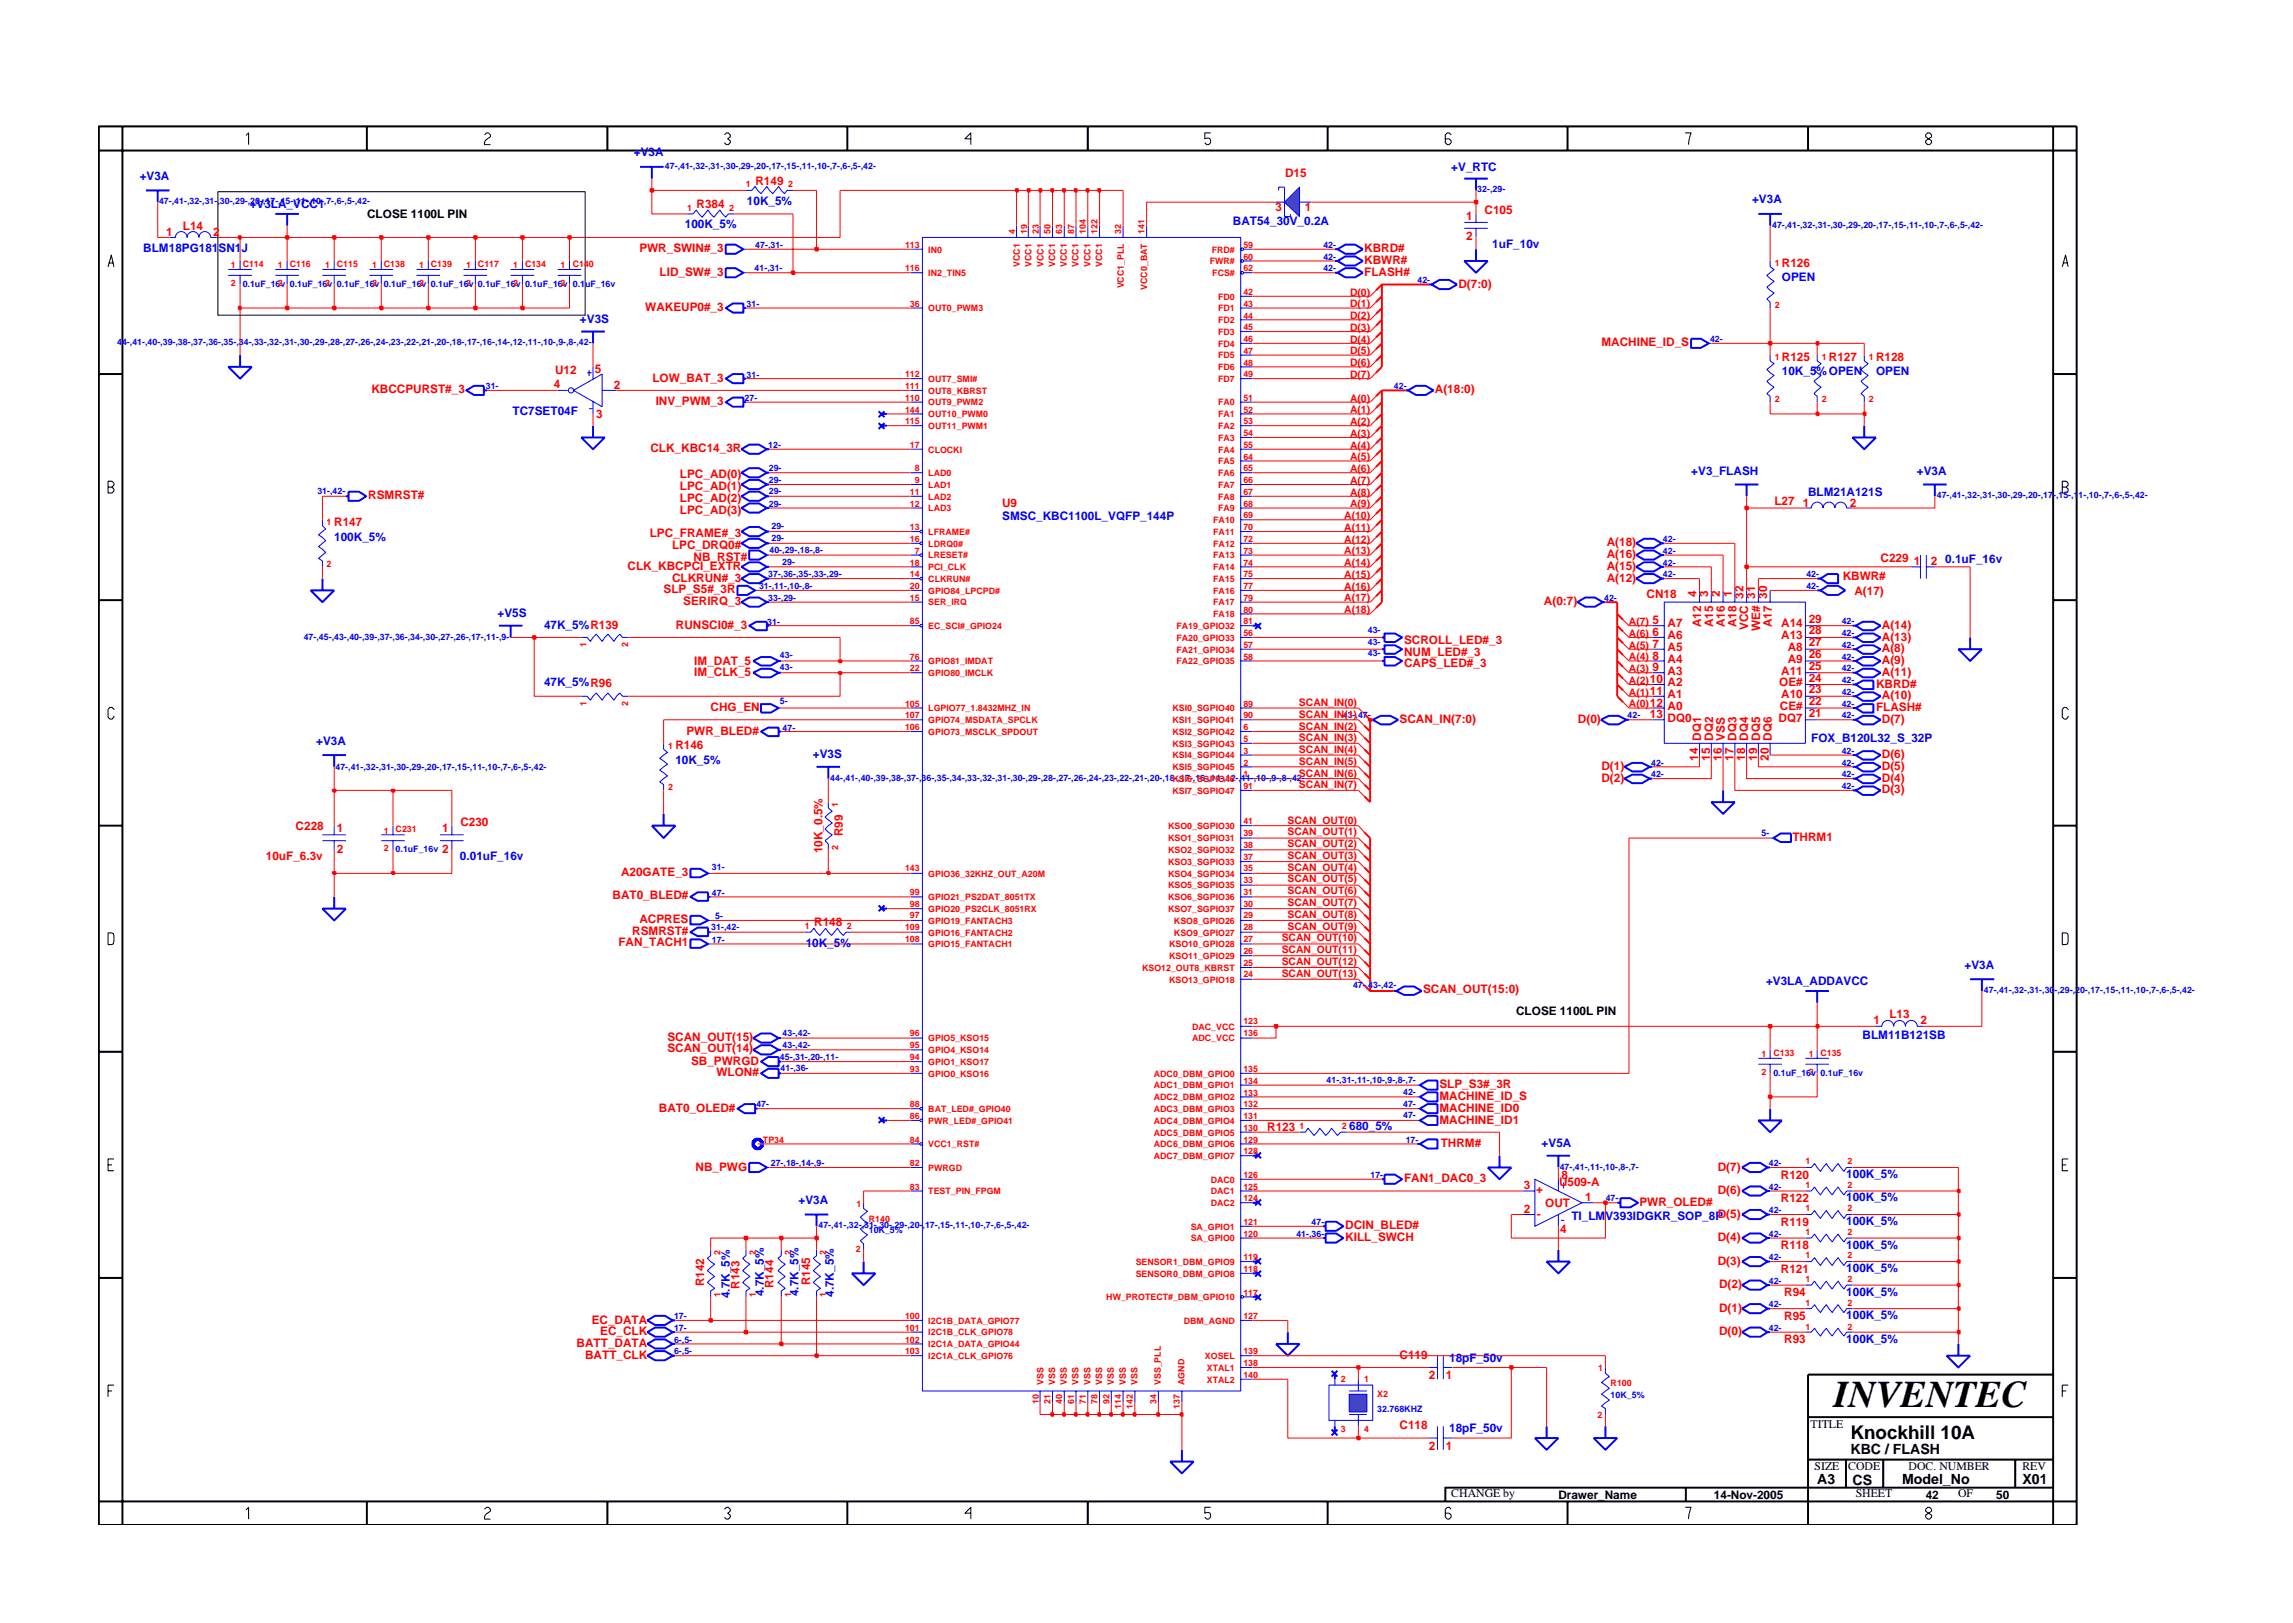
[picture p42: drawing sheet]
<svg xmlns="http://www.w3.org/2000/svg" width="297mm" height="210mm" viewBox="0 0 297 210" stroke-linecap="round" stroke-linejoin="round" font-family="sans-serif">
<defs><g id="words">
<text font-size="4.9" x="237.6" y="182.3">INVENTEC</text>
<text font-size="2.4" x="239.7" y="186.5">Knockhill 10A</text>
<g font-size="1.8">
<text x="239.7" y="188.4">KBC / FLASH</text>
<text x="235.4" y="192.3">A3</text>
<text x="240" y="192.4">CS</text>
<text x="246.4" y="192.3">Model_No</text>
<text x="262" y="192.3">X01</text>
</g>
<g font-size="1.5" fill="#00f">
<text x="18.1" y="23.3">+V3A</text>
<text x="82.1" y="20.2">+V3A</text>
<text x="188" y="22.1">+V_RTC</text>
<text x="32.3" y="27">+V3LA_VCC1</text>
<text x="88.7" y="29.6">100K_5%</text>
<text x="96.8" y="26.5">10K_5%</text>
<text x="159.7" y="29.2">BAT54_30V_0.2A</text>
<text x="227" y="26.3">+V3A</text>
<text x="18.6" y="32.6">BLM18PG181SN1J</text>
<text x="193.3" y="32.1">1uF_10v</text>
<text x="75.1" y="41.8">+V3S</text>
<text x="230.8" y="36.4">OPEN</text>
<text x="66.4" y="53.7">TC7SET04F</text>
<text x="230.8" y="48.6">10K_5%OPEN</text>
<text x="243" y="48.6">OPEN</text>
<text x="219.1" y="61.5">+V3_FLASH</text>
<text x="234.2" y="64.3">BLM21A121S</text>
<text x="248.3" y="61.5">+V3A</text>
<text x="43.3" y="70">100K_5%</text>
<text x="129.8" y="67.3">SMSC_KBC1100L_VQFP_144P</text>
<text x="252" y="72.9">0.1uF_16v</text>
<text x="64.5" y="79.9">+V5S</text>
<text x="70.5" y="81.4">47K_5%R139</text>
<text x="70.5" y="88.9">47K_5%R96</text>
<text x="41" y="96.5">+V3A</text>
<text x="87.5" y="99">10K_5%</text>
<text x="105.3" y="98.2">+V3S</text>
<text x="234.6" y="96.1">FOX_B120L32_S_32P</text>
<text x="59.6" y="111.4">0.01uF_16v</text>
<text x="104.4" y="122.6">10K_5%</text>
<text x="254.5" y="125.5">+V3A</text>
<text x="228.8" y="127.6">+V3LA_ADDAVCC</text>
<text x="241.3" y="134.6">BLM11B121SB</text>
<text x="174.8" y="146.4">680_5%</text>
<text x="199.7" y="148.6">+V5A</text>
<text x="103.4" y="156">+V3A</text>
<text x="239.2" y="155.6">100K_5%</text>
<text x="239.2" y="152.6">100K_5%</text>
<text x="203.6" y="158">TI_LMV393IDGKR_SOP_8P</text>
<text x="239.2" y="158.7">100K_5%</text>
<text x="239.2" y="161.7">100K_5%</text>
<text x="98.9" y="167.9" transform="rotate(-90 98.9 167.9)">4.7K_5%</text>
<text x="103.4" y="167.9" transform="rotate(-90 103.4 167.9)">4.7K_5%</text>
<text x="239.2" y="167.8">100K_5%</text>
<text x="239.2" y="164.8">100K_5%</text>
<text x="94.5" y="168.2" transform="rotate(-90 94.5 168.2)">4.7K_5%</text>
<text x="108" y="168" transform="rotate(-90 108 168)">4.7K_5%</text>
<text x="239.2" y="170.9">100K_5%</text>
<text x="239.2" y="173.9">100K_5%</text>
<text x="187.7" y="176.4">18pF_50v</text>
<text x="187.7" y="185.5">18pF_50v</text>
</g>
<g font-size="1.5" fill="#f00">
<text x="97.9" y="23.9">R149</text>
<text x="166.5" y="22.9">D15</text>
<text x="23.7" y="29.8">L14</text>
<text x="90.2" y="27">R384</text>
<text x="165.2" y="27.3">3</text>
<text x="169" y="27.3">1</text>
<text x="189.9" y="28.5">1</text>
<text x="192.3" y="27.7">C105</text>
<text x="21.5" y="30.6">1</text>
<text x="27.6" y="30.6">2</text>
<text x="82.8" y="32.7">PWR_SWIN#_3</text>
<text x="85.4" y="35.7">LID_SW#_3</text>
<text x="176.7" y="35.7">FLASH#</text>
<text x="176.7" y="32.7">KBRD#</text>
<text x="176.7" y="34.2">KBWR#</text>
<text x="189.9" y="31.1">2</text>
<text x="230.8" y="34.6">R126</text>
<text x="83.6" y="40.3">WAKEUP0#_3</text>
<text x="188.9" y="37.3">D(7:0)</text>
<text x="207.5" y="44.9">MACHINE_ID_S</text>
<text x="230.8" y="46.8">R125</text>
<text x="236.9" y="46.8">R127</text>
<text x="243" y="46.8">R128</text>
<text x="48.1" y="51">KBCCPURST#_3</text>
<text x="71.7" y="50.3">4</text>
<text x="71.9" y="48.5">U12</text>
<text x="77.1" y="48.3">5</text>
<text x="79.5" y="50.4">2</text>
<text x="84.5" y="49.5">LOW_BAT_3</text>
<text x="84.9" y="52.5">INV_PWM_3</text>
<text x="185.9" y="51">A(18:0)</text>
<text x="77.2" y="54.2">3</text>
<text x="84.3" y="58.6">CLK_KBC14_3R</text>
<text x="47.7" y="64.7">RSMRST#</text>
<text x="88.1" y="62">LPC_AD(0)</text>
<text x="88.1" y="63.5">LPC_AD(1)</text>
<text x="88.1" y="65">LPC_AD(2)</text>
<text x="129.8" y="65.6">U9</text>
<text x="229.9" y="65.5">L27</text>
<text x="233.5" y="65.6">1</text>
<text x="239.6" y="65.6">2</text>
<text x="43.3" y="68.1">R147</text>
<text x="84.2" y="69.6">LPC_FRAME#_3</text>
<text x="87.1" y="71.1">LPC_DRQ0#</text>
<text x="88.1" y="66.6">LPC_AD(3)</text>
<text x="208.1" y="70.8">A(18)</text>
<text x="81.3" y="73.8">CLK_KBCPCI_EXTR</text>
<text x="86" y="76.9">SLP_S5#_3R</text>
<text x="87.1" y="75.4">CLKRUN#_3</text>
<text x="89.9" y="72.7">NB_RST#</text>
<text x="208.1" y="75.4">A(12)</text>
<text x="208.1" y="73.8">A(15)</text>
<text x="208.1" y="72.3">A(16)</text>
<text x="213.3" y="77.4">CN18</text>
<text x="219.8" y="77.3" transform="rotate(-90 219.8 77.3)">4</text>
<text x="221.3" y="77.3" transform="rotate(-90 221.3 77.3)">3</text>
<text x="222.8" y="77.3" transform="rotate(-90 222.8 77.3)">2</text>
<text x="224.3" y="77.3" transform="rotate(-90 224.3 77.3)">1</text>
<text x="225.9" y="77.6" transform="rotate(-90 225.9 77.6)">32</text>
<text x="227.4" y="77.6" transform="rotate(-90 227.4 77.6)">31</text>
<text x="228.9" y="77.6" transform="rotate(-90 228.9 77.6)">30</text>
<text x="238.7" y="75.2">KBWR#</text>
<text x="240.2" y="77.1">A(17)</text>
<text x="243.6" y="72.8">C229</text>
<text x="247.9" y="73.2">1</text>
<text x="250.1" y="73.2">2</text>
<text x="87.6" y="81.5">RUNSCI0#_3</text>
<text x="88.5" y="78.4">SERIRQ_3</text>
<text x="181.9" y="83.4">SCROLL_LED#_3</text>
<text x="200" y="78.4">A(0:7)</text>
<text x="214.1" y="82.4">6</text>
<text x="214.1" y="80.9">5</text>
<text x="214.1" y="83.9">7</text>
<text x="216" y="82.8">A6</text>
<text x="216" y="81.3">A7</text>
<text x="220.4" y="81.2" transform="rotate(-90 220.4 81.2)">A12</text>
<text x="221.9" y="81.2" transform="rotate(-90 221.9 81.2)">A15</text>
<text x="223.4" y="81.2" transform="rotate(-90 223.4 81.2)">A16</text>
<text x="225" y="81.2" transform="rotate(-90 225 81.2)">A18</text>
<text x="226.5" y="81.6" transform="rotate(-90 226.5 81.6)">VCC</text>
<text x="228" y="81.7" transform="rotate(-90 228 81.7)">WE#</text>
<text x="229.5" y="81.2" transform="rotate(-90 229.5 81.2)">A17</text>
<text x="230.7" y="82.8">A13</text>
<text x="230.7" y="81.3">A14</text>
<text x="234.3" y="83.7">27</text>
<text x="234.3" y="82.2">28</text>
<text x="234.3" y="80.7">29</text>
<text x="243.8" y="81.5">A(14)</text>
<text x="243.8" y="83">A(13)</text>
<text x="89.9" y="87.6">IM_CLK_5</text>
<text x="89.9" y="86.1">IM_DAT_5</text>
<text x="181.9" y="86.5">CAPS_LED#_3</text>
<text x="181.9" y="84.9">NUM_LED#_3</text>
<text x="213.7" y="88.5">10</text>
<text x="214.1" y="87">9</text>
<text x="214.1" y="85.5">8</text>
<text x="216" y="88.9">A2</text>
<text x="216" y="87.4">A3</text>
<text x="216" y="85.9">A4</text>
<text x="216" y="84.3">A5</text>
<text x="230.5" y="88.9">OE#</text>
<text x="230.7" y="87.4">A11</text>
<text x="231.6" y="84.3">A8</text>
<text x="231.6" y="85.9">A9</text>
<text x="234.3" y="85.2">26</text>
<text x="234.3" y="88.3">24</text>
<text x="234.3" y="89.8">23</text>
<text x="234.3" y="86.8">25</text>
<text x="243" y="89.1">KBRD#</text>
<text x="243.8" y="84.5">A(8)</text>
<text x="243.8" y="86">A(9)</text>
<text x="243.8" y="87.6">A(11)</text>
<text x="88.9" y="95.2">PWR_BLED#</text>
<text x="92.1" y="92.1">CHG_EN</text>
<text x="181.3" y="93.6">SCAN_IN(7:0)</text>
<text x="204.4" y="93.6">D(0)</text>
<text x="213.7" y="93.1">13</text>
<text x="213.7" y="91.6">12</text>
<text x="213.7" y="90">11</text>
<text x="216" y="93.5">DQ0</text>
<text x="216" y="92">A0</text>
<text x="216" y="90.4">A1</text>
<text x="220.4" y="96" transform="rotate(-90 220.4 96)">DQ1</text>
<text x="221.9" y="96" transform="rotate(-90 221.9 96)">DQ2</text>
<text x="223.4" y="96" transform="rotate(-90 223.4 96)">VSS</text>
<text x="225" y="96" transform="rotate(-90 225 96)">DQ3</text>
<text x="226.5" y="96" transform="rotate(-90 226.5 96)">DQ4</text>
<text x="228" y="96" transform="rotate(-90 228 96)">DQ5</text>
<text x="229.5" y="96" transform="rotate(-90 229.5 96)">DQ6</text>
<text x="230.4" y="93.5">DQ7</text>
<text x="230.6" y="92">CE#</text>
<text x="230.7" y="90.4">A10</text>
<text x="234.3" y="91.3">22</text>
<text x="234.3" y="92.9">21</text>
<text x="243" y="92.1">FLASH#</text>
<text x="243.8" y="93.6">D(7)</text>
<text x="243.8" y="90.6">A(10)</text>
<text x="87.5" y="97.1">R146</text>
<text x="207.5" y="99.7">D(1)</text>
<text x="207.5" y="101.3">D(2)</text>
<text x="220" y="98.6" transform="rotate(-90 220 98.6)">14</text>
<text x="221.5" y="98.6" transform="rotate(-90 221.5 98.6)">15</text>
<text x="223" y="98.6" transform="rotate(-90 223 98.6)">16</text>
<text x="224.6" y="98.6" transform="rotate(-90 224.6 98.6)">17</text>
<text x="226.1" y="98.6" transform="rotate(-90 226.1 98.6)">18</text>
<text x="227.6" y="98.6" transform="rotate(-90 227.6 98.6)">19</text>
<text x="229.1" y="98.6" transform="rotate(-90 229.1 98.6)">20</text>
<text x="243.8" y="98.2">D(6)</text>
<text x="243.8" y="101.3">D(4)</text>
<text x="243.8" y="99.7">D(5)</text>
<text x="38.3" y="107.6">C228</text>
<text x="43.6" y="107.8">1</text>
<text x="57.3" y="107.8">1</text>
<text x="59.6" y="107">C230</text>
<text x="243.8" y="102.8">D(3)</text>
<text x="34.4" y="111.4">10uF_6.3v</text>
<text x="43.6" y="110.5">2</text>
<text x="57.3" y="110.5">2</text>
<text x="80.5" y="113.5">A20GATE_3</text>
<text x="106.6" y="110.5" transform="rotate(-90 106.6 110.5)">10K_0.5%</text>
<text x="109.2" y="108.4" transform="rotate(-90 109.2 108.4)">R99</text>
<text x="232.2" y="108.9">THRM1</text>
<text x="79.4" y="116.5">BAT0_BLED#</text>
<text x="82.8" y="119.6">ACPRES</text>
<text x="80.1" y="122.6">FAN_TACH1</text>
<text x="81.9" y="121.1">RSMRST#</text>
<text x="105.5" y="120">R148</text>
<text x="184.3" y="128.7">SCAN_OUT(15:0)</text>
<text x="244.8" y="131.9">L13</text>
<text x="86.5" y="136.3">SCAN_OUT(14)</text>
<text x="86.5" y="134.8">SCAN_OUT(15)</text>
<text x="89.5" y="137.9">SB_PWRGD</text>
<text x="242.7" y="132.7">1</text>
<text x="248.8" y="132.7">2</text>
<text x="92.8" y="139.5">WLON#</text>
<text x="186.5" y="141">SLP_S3#_3R</text>
<text x="186.5" y="142.5">MACHINE_ID_S</text>
<text x="85.4" y="144">BAT0_OLED#</text>
<text x="164.2" y="146.5">R123</text>
<text x="186.5" y="145.5">MACHINE_ID1</text>
<text x="186.5" y="144">MACHINE_ID0</text>
<text x="186.6" y="148.6">THRM#</text>
<text x="90.1" y="151.6">NB_PWG</text>
<text x="181.9" y="153.2">FAN1_DAC0_3</text>
<text x="197.4" y="154">3</text>
<text x="199" y="154.6">+</text>
<text x="202" y="153.7">U509-A</text>
<text x="202.3" y="152.7">8</text>
<text x="205.3" y="155.6">1</text>
<text x="222.5" y="154.7">D(6)</text>
<text x="222.5" y="151.6">D(7)</text>
<text x="230.7" y="155.7">R122</text>
<text x="230.7" y="152.7">R120</text>
<text x="174.3" y="160.8">KILL_SWCH</text>
<text x="174.3" y="159.3">DCIN_BLED#</text>
<text x="197.4" y="157.1">2</text>
<text x="199.1" y="157.7">-</text>
<text x="200.2" y="156.3">OUT</text>
<text x="202.1" y="159.7">4</text>
<text x="212.4" y="156.2">PWR_OLED#</text>
<text x="222.5" y="157.7">D(5)</text>
<text x="222.5" y="160.8">D(4)</text>
<text x="230.7" y="158.8">R119</text>
<text x="230.7" y="161.8">R118</text>
<text x="91.2" y="166.6" transform="rotate(-90 91.2 166.6)">R142</text>
<text x="95.8" y="167" transform="rotate(-90 95.8 167)">R143</text>
<text x="100.2" y="166.9" transform="rotate(-90 100.2 166.9)">R144</text>
<text x="104.9" y="166.5" transform="rotate(-90 104.9 166.5)">R145</text>
<text x="222.5" y="163.8">D(3)</text>
<text x="222.7" y="166.9">D(2)</text>
<text x="230.7" y="164.9">R121</text>
<text x="231.1" y="167.9">R94</text>
<text x="76.6" y="171.5">EC_DATA</text>
<text x="77.7" y="173">EC_CLK</text>
<text x="222.7" y="169.9">D(1)</text>
<text x="222.7" y="173">D(0)</text>
<text x="231.1" y="171">R95</text>
<text x="74.7" y="174.5">BATT_DATA</text>
<text x="75.8" y="176">BATT_CLK</text>
<text x="181.3" y="176">C119</text>
<text x="185.1" y="178.7">2</text>
<text x="187.3" y="178.7">1</text>
<text x="231.1" y="174">R93</text>
<text x="181.3" y="185.2">C118</text>
<text x="185.1" y="187.8">2</text>
<text x="187.3" y="187.8">1</text>
</g>
<g font-size="1.5">
<text x="47.6" y="28.3">CLOSE 1100L PIN</text>
<text x="196.4" y="131.5">CLOSE 1100L PIN</text>
<text x="234.6" y="185">TITLE</text>
<text x="235.1" y="190.5">SIZE</text>
<text x="239.4" y="190.5">CODE</text>
<text x="247.3" y="190.5">DOC. NUMBER</text>
<text x="262" y="190.5">REV</text>
<text x="188" y="193.9">CHANGE by</text>
<text x="201.9" y="194.2">Drawer_Name</text>
<text x="222" y="194.2">14-Nov-2005</text>
<text x="240.4" y="193.9">SHEET</text>
<text x="249.5" y="194.2">42</text>
<text x="253.6" y="193.9">OF</text>
<text x="258.6" y="194.2">50</text>
</g>
<g font-size="1.3" fill="#f00">
<text x="174.9" y="39.8">D(1)</text>
<text x="174.9" y="41.3">D(2)</text>
<text x="174.9" y="38.3">D(0)</text>
<text x="174.9" y="42.9">D(3)</text>
<text x="174.9" y="44.4">D(4)</text>
<text x="174.9" y="45.9">D(5)</text>
<text x="174.9" y="47.4">D(6)</text>
<text x="174.9" y="52">A(0)</text>
<text x="174.9" y="53.5">A(1)</text>
<text x="174.9" y="49">D(7)</text>
<text x="174.9" y="56.6">A(3)</text>
<text x="174.9" y="55.1">A(2)</text>
<text x="174.9" y="58.1">A(4)</text>
<text x="174.9" y="59.6">A(5)</text>
<text x="174.9" y="62.7">A(7)</text>
<text x="174.9" y="61.2">A(6)</text>
<text x="174.9" y="64.2">A(8)</text>
<text x="174.9" y="65.7">A(9)</text>
<text x="174.1" y="68.8">A(11)</text>
<text x="174.1" y="67.3">A(10)</text>
<text x="174.1" y="70.3">A(12)</text>
<text x="174.1" y="71.8">A(13)</text>
<text x="174.1" y="74.9">A(15)</text>
<text x="174.1" y="73.4">A(14)</text>
<text x="174.1" y="76.4">A(16)</text>
<text x="174.1" y="77.9">A(17)</text>
<text x="174.1" y="79.4">A(18)</text>
<text x="211" y="82.5">A(6)</text>
<text x="211" y="81">A(7)</text>
<text x="211" y="88.6">A(2)</text>
<text x="211" y="84">A(5)</text>
<text x="211" y="85.5">A(4)</text>
<text x="211" y="87.1">A(3)</text>
<text x="168.3" y="91.5">SCAN_IN(0)</text>
<text x="168.3" y="93">SCAN_IN(1)</text>
<text x="168.3" y="94.5">SCAN_IN(2)</text>
<text x="211" y="90.1">A(1)</text>
<text x="211" y="91.6">A(0)</text>
<text x="168.3" y="96">SCAN_IN(3)</text>
<text x="168.3" y="97.6">SCAN_IN(4)</text>
<text x="168.3" y="99.1">SCAN_IN(5)</text>
<text x="168.3" y="100.6">SCAN_IN(6)</text>
<text x="166.8" y="106.7">SCAN_OUT(0)</text>
<text x="168.3" y="102.1">SCAN_IN(7)</text>
<text x="166.8" y="108.2">SCAN_OUT(1)</text>
<text x="166.8" y="109.7">SCAN_OUT(2)</text>
<text x="166.8" y="111.3">SCAN_OUT(3)</text>
<text x="166.8" y="112.8">SCAN_OUT(4)</text>
<text x="166.8" y="115.8">SCAN_OUT(6)</text>
<text x="166.8" y="117.4">SCAN_OUT(7)</text>
<text x="166.8" y="118.9">SCAN_OUT(8)</text>
<text x="166.8" y="114.3">SCAN_OUT(5)</text>
<text x="166" y="121.9">SCAN_OUT(10)</text>
<text x="166" y="123.5">SCAN_OUT(11)</text>
<text x="166" y="125">SCAN_OUT(12)</text>
<text x="166.8" y="120.4">SCAN_OUT(9)</text>
<text x="166" y="126.5">SCAN_OUT(13)</text>
</g>
<g font-size="1.1" fill="#00f">
<text x="86.1" y="21.9">47-,41-,32-,31-,30-,29-,20-,17-,15-,11-,10-,7-,6-,5-,42-</text>
<text x="20.6" y="26.5">47-,41-,32-,31-,30-,29-,20-,17-,15-,11-,10-,7-,6-,5-,42-</text>
<text x="191.4" y="24.9">32-,29-</text>
<text x="229.6" y="29.5">47-,41-,32-,31-,30-,29-,20-,17-,15-,11-,10-,7-,6-,5-,42-</text>
<text x="97.8" y="35.1">41-,31-</text>
<text x="97.8" y="32.1">47-,31-</text>
<text x="171.4" y="33.6">42-</text>
<text x="171.4" y="35.2">42-</text>
<text x="171.4" y="32.1">42-</text>
<text x="31.4" y="37.2">0.1uF_16v</text>
<text x="37.5" y="37.2">0.1uF_16v</text>
<text x="43.6" y="37.2">0.1uF_16v</text>
<text x="49.7" y="37.2">0.1uF_16v</text>
<text x="55.8" y="37.2">0.1uF_16v</text>
<text x="61.9" y="37.2">0.1uF_16v</text>
<text x="68" y="37.2">0.1uF_16v</text>
<text x="74.2" y="37.2">0.1uF_16v</text>
<text x="96.7" y="39.8">31-</text>
<text x="183.6" y="36.7">42-</text>
<text x="15.2" y="44.7">44-,41-,40-,39-,38-,37-,36-,35-,34-,33-,32-,31-,30-,29-,28-,27-,26-,24-,23-,22-,21-,20-,18-,17-,16-,14-,12-,11-,10-,9-,8-,42-</text>
<text x="221.5" y="44.3">42-</text>
<text x="62.9" y="50.4">31-</text>
<text x="96.5" y="51.9">27-</text>
<text x="96.7" y="49">31-</text>
<text x="180.6" y="50.4">42-</text>
<text x="99.5" y="58">12-</text>
<text x="41.1" y="64">31-,42-</text>
<text x="99.6" y="61">29-</text>
<text x="99.6" y="64.1">29-</text>
<text x="99.6" y="65.7">29-</text>
<text x="99.6" y="62.5">29-</text>
<text x="250.9" y="64.6">47-,41-,32-,31-,30-,29-,20-,17-,15-,11-,10-,7-,6-,5-,42-</text>
<text x="99.7" y="71.6">40-,29-,18-,8-</text>
<text x="99.9" y="70.1">29-</text>
<text x="99.9" y="68.5">29-</text>
<text x="215.4" y="71.7">42-</text>
<text x="215.4" y="70.2">42-</text>
<text x="98.3" y="76.3">31-,11-,10-,8-</text>
<text x="99.5" y="77.8">33-,29-</text>
<text x="99.5" y="74.8">37-,36-,35-,33-,29-</text>
<text x="101.3" y="73.2">29-</text>
<text x="207.8" y="77.8">42-</text>
<text x="215.4" y="74.8">42-</text>
<text x="215.4" y="73.3">42-</text>
<text x="234" y="76.3">42-</text>
<text x="234" y="74.8">42-</text>
<text x="39.3" y="82.9">47-,45-,43-,40-,39-,37-,36-,34-,30-,27-,26-,17-,11-,9-</text>
<text x="99.4" y="81">31-</text>
<text x="177.2" y="83.5">43-</text>
<text x="177.2" y="82">43-</text>
<text x="238.6" y="80.9">42-</text>
<text x="238.6" y="82.4">42-</text>
<text x="238.6" y="83.9">42-</text>
<text x="101" y="86.7">43-</text>
<text x="101" y="85.2">43-</text>
<text x="177.2" y="85">43-</text>
<text x="238.6" y="88.5">42-</text>
<text x="238.6" y="87">42-</text>
<text x="238.6" y="85.5">42-</text>
<text x="101" y="91.2">5-</text>
<text x="101.4" y="94.7">47-</text>
<text x="174" y="93">43-,47-</text>
<text x="210.8" y="93.1">42-</text>
<text x="238.6" y="90">42-</text>
<text x="238.6" y="93.1">42-</text>
<text x="238.6" y="91.6">42-</text>
<text x="43.5" y="99.7">47-,41-,32-,31-,30-,29-,20-,17-,15-,11-,10-,7-,6-,5-,42-</text>
<text x="107.6" y="101.2">44-,41-,40-,39-,38-,37-,36-,35-,34-,33-,32-,31-,30-,29-,28-,27-,26-,24-,23-,22-,21-,20-,18-,17-,16-,14-,12-,11-,10-,9-,8-,42-</text>
<text x="213.9" y="100.7">42-</text>
<text x="213.9" y="99.2">42-</text>
<text x="238.6" y="100.7">42-</text>
<text x="238.6" y="97.6">42-</text>
<text x="238.6" y="99.2">42-</text>
<text x="238.6" y="102.2">42-</text>
<text x="51.3" y="110.4">0.1uF_16v</text>
<text x="92.2" y="112.7">31-</text>
<text x="228.2" y="108.3">5-</text>
<text x="92.2" y="116">47-</text>
<text x="92.7" y="119.1">5-</text>
<text x="92.1" y="120.4">31-,42-</text>
<text x="92.2" y="122.2">17-</text>
<text x="175.3" y="128">47-,43-,42-</text>
<text x="257" y="128.7">47-,41-,32-,31-,30-,29-,20-,17-,15-,11-,10-,7-,6-,5-,42-</text>
<text x="101" y="137.4">45-,31-,20-,11-</text>
<text x="101.4" y="135.7">43-,42-</text>
<text x="101.4" y="134.2">43-,42-</text>
<text x="98" y="143.5">47-</text>
<text x="101.1" y="138.8">41-,36-</text>
<text x="171.8" y="140.3">41-,31-,11-,10-,9-,8-,7-</text>
<text x="181.8" y="141.8">42-</text>
<text x="181.8" y="143.4">47-</text>
<text x="229.7" y="139.4">0.1uF_16v</text>
<text x="235.8" y="139.4">0.1uF_16v</text>
<text x="181.8" y="144.9">47-</text>
<text x="182.1" y="148">17-</text>
<text x="99.8" y="151">27-,18-,14-,9-</text>
<text x="177.5" y="152.6">17-</text>
<text x="202" y="151.5">47-,41-,11-,10-,8-,7-</text>
<text x="208" y="155.6">47-</text>
<text x="229.1" y="151.1">42-</text>
<text x="229.1" y="154.1">42-</text>
<text x="106" y="159.1">47-,41-,32-,31-,30-,29-,20-,17-,15-,11-,10-,7-,6-,5-,42-</text>
<text x="112.6" y="159.8">10K_5%</text>
<text x="167.9" y="160.2">41-,36-</text>
<text x="169.9" y="158.7">47-</text>
<text x="229.1" y="160.2">42-</text>
<text x="229.1" y="157.2">42-</text>
<text x="229.1" y="166.3">42-</text>
<text x="229.1" y="163.3">42-</text>
<text x="87.3" y="172.4">17-</text>
<text x="87.3" y="173.9">6-,5-</text>
<text x="87.3" y="170.9">17-</text>
<text x="229.1" y="169.4">42-</text>
<text x="229.1" y="172.4">42-</text>
<text x="87.3" y="175.5">6-,5-</text>
<text x="178.4" y="182.9">32.768KHZ</text>
<text x="208.6" y="181.1">10K_5%</text>
</g>
<g font-size="1.1" fill="#f00">
<text x="89" y="27.3">1</text>
<text x="94.5" y="27.3">2</text>
<text x="96.6" y="24.2">1</text>
<text x="102.1" y="24.2">2</text>
<text x="29.9" y="34.7">1</text>
<text x="31.4" y="34.6">C114</text>
<text x="36" y="34.7">1</text>
<text x="37.5" y="34.6">C116</text>
<text x="42.1" y="34.7">1</text>
<text x="43.6" y="34.6">C115</text>
<text x="48.2" y="34.7">1</text>
<text x="49.7" y="34.6">C138</text>
<text x="54.3" y="34.7">1</text>
<text x="55.8" y="34.6">C139</text>
<text x="60.4" y="34.7">1</text>
<text x="61.9" y="34.6">C117</text>
<text x="66.5" y="34.7">1</text>
<text x="68" y="34.6">C134</text>
<text x="72.6" y="34.7">1</text>
<text x="74.2" y="34.6">C140</text>
<text x="117.2" y="35.2">116</text>
<text x="117.2" y="32.1">113</text>
<text x="120.3" y="35.8">IN2_TIN5</text>
<text x="120.3" y="32.7">IN0</text>
<text x="131.5" y="30.3" transform="rotate(-90 131.5 30.3)">4</text>
<text x="132.1" y="34.6" transform="rotate(-90 132.1 34.6)">VCC1</text>
<text x="133" y="30.3" transform="rotate(-90 133 30.3)">19</text>
<text x="133.6" y="34.6" transform="rotate(-90 133.6 34.6)">VCC1</text>
<text x="134.6" y="30.3" transform="rotate(-90 134.6 30.3)">23</text>
<text x="135.2" y="34.6" transform="rotate(-90 135.2 34.6)">VCC1</text>
<text x="136.1" y="30.3" transform="rotate(-90 136.1 30.3)">50</text>
<text x="136.7" y="34.6" transform="rotate(-90 136.7 34.6)">VCC1</text>
<text x="137.6" y="30.3" transform="rotate(-90 137.6 30.3)">63</text>
<text x="138.2" y="34.6" transform="rotate(-90 138.2 34.6)">VCC1</text>
<text x="139.1" y="30.3" transform="rotate(-90 139.1 30.3)">87</text>
<text x="139.7" y="34.6" transform="rotate(-90 139.7 34.6)">VCC1</text>
<text x="140.7" y="30.3" transform="rotate(-90 140.7 30.3)">104</text>
<text x="141.3" y="34.6" transform="rotate(-90 141.3 34.6)">VCC1</text>
<text x="142.2" y="30.3" transform="rotate(-90 142.2 30.3)">122</text>
<text x="142.8" y="34.6" transform="rotate(-90 142.8 34.6)">VCC1</text>
<text x="145.2" y="30.3" transform="rotate(-90 145.2 30.3)">32</text>
<text x="148.3" y="30.3" transform="rotate(-90 148.3 30.3)">141</text>
<text x="156.7" y="34.2">FWR#</text>
<text x="157" y="32.7">FRD#</text>
<text x="157" y="35.8">FCS#</text>
<text x="161.1" y="35.2">62</text>
<text x="161.1" y="32.1">59</text>
<text x="161.1" y="33.6">60</text>
<text x="229.9" y="34.5">1</text>
<text x="29.9" y="37">2</text>
<text x="36" y="37">2</text>
<text x="42.1" y="37">2</text>
<text x="48.2" y="37">2</text>
<text x="54.3" y="37">2</text>
<text x="60.4" y="37">2</text>
<text x="66.5" y="37">2</text>
<text x="72.6" y="37">2</text>
<text x="117.9" y="39.7">36</text>
<text x="120.3" y="40.3">OUT0_PWM3</text>
<text x="145.6" y="37.4" transform="rotate(-90 145.6 37.4)">VCC1_PLL</text>
<text x="148.6" y="37.6" transform="rotate(-90 148.6 37.6)">VCC0_BAT</text>
<text x="157.8" y="38.8">FD0</text>
<text x="157.8" y="40.3">FD1</text>
<text x="157.8" y="41.9">FD2</text>
<text x="161.1" y="38.2">42</text>
<text x="161.1" y="39.7">43</text>
<text x="161.1" y="41.3">44</text>
<text x="229.9" y="39.9">2</text>
<text x="157.8" y="43.4">FD3</text>
<text x="157.8" y="44.9">FD4</text>
<text x="157.8" y="46.4">FD5</text>
<text x="157.8" y="48">FD6</text>
<text x="161.1" y="42.8">45</text>
<text x="161.1" y="44.3">46</text>
<text x="161.1" y="45.8">47</text>
<text x="161.1" y="47.4">48</text>
<text x="229.9" y="46.7">1</text>
<text x="236" y="46.7">1</text>
<text x="242.1" y="46.7">1</text>
<text x="117.2" y="53.5">144</text>
<text x="117.2" y="48.9">112</text>
<text x="117.2" y="50.4">111</text>
<text x="117.2" y="51.9">110</text>
<text x="120.3" y="49.5">OUT7_SMI#</text>
<text x="120.3" y="51">OUT8_KBRST</text>
<text x="120.3" y="52.5">OUT9_PWM2</text>
<text x="157.8" y="49.5">FD7</text>
<text x="157.8" y="52.5">FA0</text>
<text x="161.1" y="48.9">49</text>
<text x="161.1" y="53.5">52</text>
<text x="161.1" y="51.9">51</text>
<text x="229.9" y="52.1">2</text>
<text x="236" y="52.1">2</text>
<text x="242.1" y="52.1">2</text>
<text x="117.2" y="55">115</text>
<text x="117.9" y="58">17</text>
<text x="120.3" y="58.6">CLOCKI</text>
<text x="120.3" y="54.1">OUT10_PWM0</text>
<text x="120.3" y="55.6">OUT11_PWM1</text>
<text x="157.8" y="57.1">FA3</text>
<text x="157.8" y="58.6">FA4</text>
<text x="157.8" y="55.6">FA2</text>
<text x="157.8" y="54.1">FA1</text>
<text x="161.1" y="55">53</text>
<text x="161.1" y="56.5">54</text>
<text x="161.1" y="58">55</text>
<text x="161.1" y="59.6">64</text>
<text x="117.9" y="64.1">11</text>
<text x="117.9" y="65.6">12</text>
<text x="118.5" y="61.1">8</text>
<text x="118.5" y="62.6">9</text>
<text x="120.3" y="61.7">LAD0</text>
<text x="120.3" y="63.2">LAD1</text>
<text x="120.3" y="64.7">LAD2</text>
<text x="157.8" y="60.2">FA5</text>
<text x="157.8" y="61.7">FA6</text>
<text x="157.8" y="63.2">FA7</text>
<text x="157.8" y="64.7">FA8</text>
<text x="161.1" y="61.1">65</text>
<text x="161.1" y="62.6">66</text>
<text x="161.1" y="64.1">67</text>
<text x="161.1" y="65.6">68</text>
<text x="42.3" y="68">1</text>
<text x="117.9" y="70.2">16</text>
<text x="117.9" y="68.7">13</text>
<text x="118.5" y="71.7">7</text>
<text x="120.3" y="66.2">LAD3</text>
<text x="120.3" y="70.8">LDRQ0#</text>
<text x="120.3" y="69.3">LFRAME#</text>
<text x="157.2" y="67.8">FA10</text>
<text x="157.2" y="69.3">FA11</text>
<text x="157.2" y="70.8">FA12</text>
<text x="157.8" y="66.2">FA9</text>
<text x="161.1" y="67.2">69</text>
<text x="161.1" y="68.7">70</text>
<text x="161.1" y="70.2">72</text>
<text x="161.1" y="71.7">73</text>
<text x="42.3" y="73.4">2</text>
<text x="117.9" y="76.3">20</text>
<text x="117.9" y="73.3">18</text>
<text x="117.9" y="77.8">15</text>
<text x="117.9" y="74.8">14</text>
<text x="120.3" y="72.3">LRESET#</text>
<text x="120.3" y="76.9">GPIO84_LPCPD#</text>
<text x="120.3" y="75.4">CLKRUN#</text>
<text x="120.3" y="73.9">PCI_CLK</text>
<text x="157.2" y="72.3">FA13</text>
<text x="157.2" y="73.9">FA14</text>
<text x="157.2" y="75.4">FA15</text>
<text x="157.2" y="76.9">FA16</text>
<text x="161.1" y="73.3">74</text>
<text x="161.1" y="74.8">75</text>
<text x="161.1" y="76.3">77</text>
<text x="161.1" y="77.8">79</text>
<text x="76" y="83.8" transform="rotate(-90 76 83.8)">1</text>
<text x="81.4" y="83.8" transform="rotate(-90 81.4 83.8)">2</text>
<text x="117.9" y="80.9">85</text>
<text x="120.3" y="78.4">SER_IRQ</text>
<text x="120.3" y="81.5">EC_SCI#_GPIO24</text>
<text x="152.4" y="83">FA20_GPIO33</text>
<text x="152.4" y="81.5">FA19_GPIO32</text>
<text x="157.2" y="78.4">FA17</text>
<text x="157.2" y="80">FA18</text>
<text x="161.1" y="82.4">56</text>
<text x="161.1" y="83.9">57</text>
<text x="161.1" y="79.4">80</text>
<text x="161.1" y="80.9">81</text>
<text x="117.9" y="87">22</text>
<text x="117.9" y="85.5">76</text>
<text x="120.3" y="87.6">GPIO80_IMCLK</text>
<text x="120.3" y="86.1">GPIO81_IMDAT</text>
<text x="152.4" y="84.5">FA21_GPIO34</text>
<text x="152.4" y="86.1">FA22_GPIO35</text>
<text x="161.1" y="85.5">58</text>
<text x="76" y="91.4" transform="rotate(-90 76 91.4)">1</text>
<text x="81.4" y="91.4" transform="rotate(-90 81.4 91.4)">2</text>
<text x="117.2" y="91.6">105</text>
<text x="117.2" y="93.1">107</text>
<text x="117.2" y="94.6">106</text>
<text x="120.3" y="92.2">LGPIO77_1.8432MHZ_IN</text>
<text x="120.3" y="95.2">GPIO73_MSCLK_SPDOUT</text>
<text x="120.3" y="93.7">GPIO74_MSDATA_SPCLK</text>
<text x="151.9" y="92.2">KSI0_SGPIO40</text>
<text x="151.9" y="93.7">KSI1_SGPIO41</text>
<text x="151.9" y="95.2">KSI2_SGPIO42</text>
<text x="161.1" y="91.6">89</text>
<text x="161.1" y="93.1">90</text>
<text x="161.1" y="94.6">6</text>
<text x="86.6" y="97">1</text>
<text x="151.9" y="96.7">KSI3_SGPIO43</text>
<text x="151.9" y="98.3">KSI4_SGPIO44</text>
<text x="151.9" y="99.8">KSI5_SGPIO45</text>
<text x="151.9" y="101.3">KSI6_SGPIO46</text>
<text x="161.1" y="96.1">5</text>
<text x="161.1" y="97.7">3</text>
<text x="161.1" y="99.2">2</text>
<text x="161.1" y="100.7">1</text>
<text x="49.7" y="108">1</text>
<text x="51.3" y="107.8">C231</text>
<text x="86.6" y="102.4">2</text>
<text x="108.6" y="104.6" transform="rotate(-90 108.6 104.6)">1</text>
<text x="151.3" y="107.4">KSO0_SGPIO30</text>
<text x="151.9" y="102.8">KSI7_SGPIO47</text>
<text x="161.1" y="102.2">91</text>
<text x="161.1" y="106.8">41</text>
<text x="49.7" y="110.3">2</text>
<text x="108.6" y="110.1" transform="rotate(-90 108.6 110.1)">2</text>
<text x="117.2" y="112.9">143</text>
<text x="120.3" y="113.6">GPIO36_32KHZ_OUT_A20M</text>
<text x="151.3" y="109">KSO1_SGPIO31</text>
<text x="151.3" y="110.5">KSO2_SGPIO32</text>
<text x="151.3" y="112.1">KSO3_SGPIO33</text>
<text x="151.3" y="113.6">KSO4_SGPIO34</text>
<text x="161.1" y="108.3">39</text>
<text x="161.1" y="109.8">38</text>
<text x="161.1" y="111.4">37</text>
<text x="161.1" y="112.9">35</text>
<text x="117.9" y="119">97</text>
<text x="117.9" y="117.5">98</text>
<text x="117.9" y="115.9">99</text>
<text x="120.3" y="119.7">GPIO19_FANTACH3</text>
<text x="120.3" y="118.1">GPIO20_PS2CLK_8051RX</text>
<text x="120.3" y="116.6">GPIO21_PS2DAT_8051TX</text>
<text x="151.3" y="115.1">KSO5_SGPIO35</text>
<text x="151.3" y="116.6">KSO6_SGPIO36</text>
<text x="151.3" y="118.1">KSO7_SGPIO37</text>
<text x="152.1" y="119.7">KSO8_GPIO26</text>
<text x="161.1" y="114.4">33</text>
<text x="161.1" y="115.9">31</text>
<text x="161.1" y="117.5">30</text>
<text x="161.1" y="119">29</text>
<text x="104.3" y="120.3">1</text>
<text x="109.7" y="120.3">2</text>
<text x="117.2" y="122">108</text>
<text x="117.2" y="120.5">109</text>
<text x="120.3" y="122.7">GPIO15_FANTACH1</text>
<text x="120.3" y="121.2">GPIO16_FANTACH2</text>
<text x="148" y="125.8">KSO12_OUT8_KBRST</text>
<text x="151.4" y="122.7">KSO10_GPIO28</text>
<text x="151.4" y="124.2">KSO11_GPIO29</text>
<text x="152.1" y="121.2">KSO9_GPIO27</text>
<text x="161.1" y="120.5">28</text>
<text x="161.1" y="122">27</text>
<text x="161.1" y="123.6">26</text>
<text x="161.1" y="125.1">25</text>
<text x="151.4" y="127.3">KSO13_GPIO18</text>
<text x="161.1" y="126.6">24</text>
<text x="117.9" y="137.4">94</text>
<text x="117.9" y="135.7">95</text>
<text x="117.9" y="134.2">96</text>
<text x="120.3" y="138">GPIO1_KSO17</text>
<text x="120.3" y="136.4">GPIO4_KSO14</text>
<text x="120.3" y="134.9">GPIO5_KSO15</text>
<text x="154.4" y="133.4">DAC_VCC</text>
<text x="154.4" y="134.9">ADC_VCC</text>
<text x="161.1" y="132.7">123</text>
<text x="161.1" y="134.2">136</text>
<text x="228.2" y="136.9">1</text>
<text x="229.7" y="136.8">C133</text>
<text x="234.3" y="136.9">1</text>
<text x="235.8" y="136.8">C135</text>
<text x="117.9" y="138.9">93</text>
<text x="117.9" y="143.5">88</text>
<text x="120.3" y="139.5">GPIO0_KSO16</text>
<text x="149.5" y="139.5">ADC0_DBM_GPIO0</text>
<text x="149.5" y="141">ADC1_DBM_GPIO1</text>
<text x="149.5" y="142.5">ADC2_DBM_GPIO2</text>
<text x="161.1" y="138.9">135</text>
<text x="161.1" y="140.4">134</text>
<text x="161.1" y="141.9">133</text>
<text x="161.1" y="143.5">132</text>
<text x="228.2" y="139.2">2</text>
<text x="234.3" y="139.2">2</text>
<text x="98.8" y="148">TP34</text>
<text x="117.9" y="148">84</text>
<text x="117.9" y="145">86</text>
<text x="120.3" y="148.6">VCC1_RST#</text>
<text x="120.3" y="145.6">PWR_LED#_GPIO41</text>
<text x="120.3" y="144.1">BAT_LED#_GPIO40</text>
<text x="149.5" y="144.1">ADC3_DBM_GPIO3</text>
<text x="149.5" y="145.6">ADC4_DBM_GPIO4</text>
<text x="149.5" y="147.1">ADC5_DBM_GPIO5</text>
<text x="149.5" y="148.6">ADC6_DBM_GPIO6</text>
<text x="161.1" y="145">131</text>
<text x="161.1" y="146.5">130</text>
<text x="161.1" y="148">129</text>
<text x="161.1" y="149.5">128</text>
<text x="168.3" y="146.2">1</text>
<text x="173.8" y="146.2">2</text>
<text x="117.9" y="151.1">82</text>
<text x="117.9" y="154.1">83</text>
<text x="120.3" y="151.7">PWRGD</text>
<text x="120.3" y="154.7">TEST_PIN_FPGM</text>
<text x="149.5" y="150.1">ADC7_DBM_GPIO7</text>
<text x="156.8" y="153.2">DAC0</text>
<text x="156.8" y="154.7">DAC1</text>
<text x="161.1" y="152.6">126</text>
<text x="161.1" y="154.1">125</text>
<text x="161.1" y="155.6">124</text>
<text x="233.9" y="150.8">1</text>
<text x="233.9" y="153.9">1</text>
<text x="239.3" y="150.8">2</text>
<text x="239.3" y="153.9">2</text>
<text x="110.9" y="156.3">1</text>
<text x="112.6" y="158.3">R140</text>
<text x="154.2" y="160.8">SA_GPIO0</text>
<text x="154.2" y="159.3">SA_GPIO1</text>
<text x="156.8" y="156.2">DAC2</text>
<text x="161.1" y="160.2">120</text>
<text x="161.1" y="158.7">121</text>
<text x="233.9" y="160">1</text>
<text x="233.9" y="156.9">1</text>
<text x="239.3" y="160">2</text>
<text x="239.3" y="156.9">2</text>
<text x="93.3" y="162.5" transform="rotate(-90 93.3 162.5)">2</text>
<text x="97.9" y="162.5" transform="rotate(-90 97.9 162.5)">2</text>
<text x="102.5" y="162.5" transform="rotate(-90 102.5 162.5)">2</text>
<text x="107" y="162.5" transform="rotate(-90 107 162.5)">2</text>
<text x="110.9" y="162.2">2</text>
<text x="147.1" y="165.4">SENSOR0_DBM_GPIO8</text>
<text x="147.1" y="163.9">SENSOR1_DBM_GPIO9</text>
<text x="161.1" y="164.8">118</text>
<text x="161.1" y="167.8">117</text>
<text x="161.1" y="163.3">119</text>
<text x="233.9" y="166.1">1</text>
<text x="233.9" y="163">1</text>
<text x="239.3" y="166.1">2</text>
<text x="239.3" y="163">2</text>
<text x="93.3" y="168" transform="rotate(-90 93.3 168)">1</text>
<text x="97.9" y="168" transform="rotate(-90 97.9 168)">1</text>
<text x="102.5" y="168" transform="rotate(-90 102.5 168)">1</text>
<text x="107" y="168" transform="rotate(-90 107 168)">1</text>
<text x="117.2" y="173.9">102</text>
<text x="117.2" y="172.4">101</text>
<text x="117.2" y="170.9">100</text>
<text x="120.3" y="173">I2C1B_CLK_GPIO78</text>
<text x="120.3" y="171.5">I2C1B_DATA_GPIO77</text>
<text x="143.3" y="168.4">HW_PROTECT#_DBM_GPIO10</text>
<text x="153.4" y="171.5">DBM_AGND</text>
<text x="161.1" y="170.9">127</text>
<text x="233.9" y="172.2">1</text>
<text x="233.9" y="169.2">1</text>
<text x="239.3" y="172.2">2</text>
<text x="239.3" y="169.2">2</text>
<text x="117.2" y="175.5">103</text>
<text x="120.3" y="176.1">I2C1A_CLK_GPIO76</text>
<text x="120.3" y="174.5">I2C1A_DATA_GPIO44</text>
<text x="135.2" y="179.4" transform="rotate(-90 135.2 179.4)">VSS</text>
<text x="136.7" y="179.4" transform="rotate(-90 136.7 179.4)">VSS</text>
<text x="138.2" y="179.4" transform="rotate(-90 138.2 179.4)">VSS</text>
<text x="139.7" y="179.4" transform="rotate(-90 139.7 179.4)">VSS</text>
<text x="141.3" y="179.4" transform="rotate(-90 141.3 179.4)">VSS</text>
<text x="142.8" y="179.4" transform="rotate(-90 142.8 179.4)">VSS</text>
<text x="144.3" y="179.4" transform="rotate(-90 144.3 179.4)">VSS</text>
<text x="145.8" y="179.4" transform="rotate(-90 145.8 179.4)">VSS</text>
<text x="147.3" y="179.4" transform="rotate(-90 147.3 179.4)">VSS</text>
<text x="150.4" y="179.4" transform="rotate(-90 150.4 179.4)">VSS_PLL</text>
<text x="153.4" y="179.4" transform="rotate(-90 153.4 179.4)">AGND</text>
<text x="156.1" y="176.1">XOSEL</text>
<text x="156.3" y="177.6">XTAL1</text>
<text x="156.3" y="179.1">XTAL2</text>
<text x="161.1" y="175.5">139</text>
<text x="161.1" y="177">138</text>
<text x="161.1" y="178.5">140</text>
<text x="173.7" y="179.1">2</text>
<text x="176.7" y="179.1">1</text>
<text x="207" y="177.7">1</text>
<text x="208.6" y="179.6">R100</text>
<text x="134.6" y="181.9" transform="rotate(-90 134.6 181.9)">10</text>
<text x="136.1" y="181.9" transform="rotate(-90 136.1 181.9)">21</text>
<text x="137.6" y="181.9" transform="rotate(-90 137.6 181.9)">40</text>
<text x="139.1" y="181.9" transform="rotate(-90 139.1 181.9)">61</text>
<text x="140.7" y="181.9" transform="rotate(-90 140.7 181.9)">71</text>
<text x="142.2" y="181.9" transform="rotate(-90 142.2 181.9)">78</text>
<text x="143.7" y="181.9" transform="rotate(-90 143.7 181.9)">92</text>
<text x="145.2" y="182.5" transform="rotate(-90 145.2 182.5)">114</text>
<text x="146.8" y="182.5" transform="rotate(-90 146.8 182.5)">142</text>
<text x="149.8" y="181.9" transform="rotate(-90 149.8 181.9)">34</text>
<text x="152.9" y="182.5" transform="rotate(-90 152.9 182.5)">137</text>
<text x="173.7" y="185.5">3</text>
<text x="176.7" y="185.5">4</text>
<text x="178.4" y="181">X2</text>
<text x="207" y="183.7">2</text>
</g>
</g></defs>
<g fill="none" stroke="#00f" stroke-width=".25">
<path d="M82.9 21.6h3.1M84.4 21.6v1.5M94 31.7h1.3l1 .6-1 .6h-1.3zM94 39.9l.9-.6h1.4v1.2h-1.4zM96.3 39.9h.3M172.9 33.8h.4M173.3 33.8l1-.6h1.2l1.1 .6-1.1 .6h-1.2zM185.1 36.9h.3M185.4 36.9l1.1-.6h1.2l1.1 .6-1.1 .6h-1.2zM189.7 23.1h3M191.2 23.1v1.6M227.8 27.7h3"/>
<path d="M229.3 27.7v1.5M60.4 50.6l1-.6h1.3v1.2h-1.3zM62.7 50.6h.4M75.3 56.7h3l-1.5 1.5zM75.3 43h3M76.8 43v1.5M76.8 55.1v1.6M94 52.1l.9-.6h1.4v1.2h-1.4zM94 49.1l.9-.6h1.4v1.1h-1.4zM96 58.2l1.1-.6h1.2l1 .6-1 .6h-1.2zM96.3 52.1h.3M96.3 49.1h.3"/>
<path d="M99.3 58.2h.4M113.8 54.8l.8 .8M113.8 53.3l.8 .7M114.2 55.1h.7M114.2 53.6h.7M114.6 54.8l-.8 .8M114.6 53.3l-.8 .7M182.1 50.6h.3M182.4 50.6l1-.6h1.3l1 .6-1 .6h-1.3zM219.1 43.9h1.2l1 .6-1 .6h-1.2zM240 56.7h3l-1.5 1.5zM241.5 55.1v1.6"/>
<path d="M40.2 76.5h3.1l-1.5 1.5zM41.8 75v1.5M44.8 64.3h.4M45.2 63.7h1.3l.9 .6-.9 .6h-1.3zM95.5 75.9h1.3l1 .6-1 .6h-1.3zM96 68.9l1.1-.6h1.2l1 .6-1 .6h-1.2zM96 70.4l1.1-.6h1.2l1 .6-1 .6h-1.2zM96 65.8l1.1-.6h1.2l1 .6-1 .6h-1.2zM96 75l1.1-.6h1.2l1 .6-1 .6h-1.2zM96 61.2l1.1-.6h1.2l1 .6-1 .6h-1.2zM96 64.3l1.1-.6h1.2l1 .6-1 .6h-1.2zM96 78l1.1-.6h1.2l1 .6-1 .6h-1.2z"/>
<path d="M97.1 71.3h1.2l1 .6-1 .6h-1.2zM99.3 78h.4M99.3 68.9h.4M99.3 70.4h.4M99.3 75h.4M99.3 65.8h.4M99.3 64.3h.4M99.3 61.2h.4M204.3 78l1-.6h1.3l1 .6-1 .6h-1.3zM207.6 78h.4M211.9 75l1.1-.6h1.2l1.1 .6-1.1 .6h-1.2zM211.9 70.4l1.1-.6h1.2l1.1 .6-1.1 .6h-1.2z"/>
<path d="M211.9 71.9l1.1-.6h1.2l1.1 .6-1.1 .6h-1.2zM215.3 70.4h.3M215.3 75h.3M215.3 71.9h.3M224.7 62.8h3.1M226.3 62.8v1.5M97.6 87.2l1-.6h1.3l1 .6-1 .5h-1.3zM98.6 91.2h1.3l1 .5-1 .6h-1.3zM98.6 94.8l.9-.5h1.4v1.1h-1.4zM100.9 87.2h.3M100.9 94.8h.3M105.8 99.3h3"/>
<path d="M107.3 99.3v1.6M162.2 81.1h.8M162.6 80.7l.8 .8M163.4 80.7l-.8 .8M177.5 93.2h.3M177.8 93.2l1-.5h1.3l1 .5-1 .6h-1.3zM179 85.6h.4M179.4 85.1h1.3l.9 .5-.9 .6h-1.3zM207.4 93.2l1-.5h1.3l1 .5-1 .6h-1.3zM210.4 99.3l1-.5h1.3l1 .5-1 .6h-1.3zM210.7 93.2h.3M213.7 99.3h.4"/>
<path d="M240 81.1h.4M240 97.8h.4M240 88.7h.4M240 93.2h.4M240 99.3h.4M240 82.6h.4M240 85.6h.4M240 91.7h.4M240.4 97.8l.9-.5h1.4l.9 .5-.9 .6h-1.4zM240.4 88.7l.9-.5h1.4v1.1h-1.4zM240.4 99.3l.9-.5h1.4l.9 .5-.9 .6h-1.4zM240.4 82.6l.9-.5h1.4l.9 .5-.9 .6h-1.4z"/>
<path d="M240.4 81.1l.9-.6h1.4l.9 .6-.9 .5h-1.4zM240.4 85.6l.9-.5h1.4l.9 .5-.9 .6h-1.4zM240.4 93.2l.9-.5h1.4l.9 .5-.9 .6h-1.4zM240.4 91.7l.9-.5h1.4v1.1h-1.4zM253.7 84.1h3l-1.5 1.5zM255.2 82.6v1.5M41.8 117.7h3l-1.5 1.5zM43.3 116.2v1.5M84.4 107h3.1l-1.5 1.6zM86 105.4v1.6M89.4 112.6h1.3l1 .5-1 .6h-1.3zM113.8 117.3l.8 .8"/>
<path d="M114.2 117.7h.7M114.6 117.3l-.8 .8M221.7 103.9h3l-1.5 1.5zM223.2 102.4v1.5M229.7 108.6l1-.6h1.3v1.1h-1.3zM240 102.4h.4M240.4 102.4l.9-.5h1.4l.9 .5-.9 .6h-1.4zM89.4 120.8l1-.6h1.3v1.1h-1.3zM89.4 121.7h1.3l1 .6-1 .5h-1.3zM91.7 120.8h.4M97.6 136l1-.6h1.3l1 .6-1 .6h-1.3zM97.6 134.5l1-.6h1.3l1 .6-1 .6h-1.3z"/>
<path d="M98.6 139.1l.9-.6h1.4v1.1h-1.4zM100.9 139.1h.3M100.9 136h.3M100.9 134.5h.3M180.5 128.4h.4M180.9 128.4l1-.6h1.3l1 .6-1 .5h-1.3zM255.2 126.9h3.1M256.7 126.9v1.5M95.5 143.6l1-.6h1.3v1.2h-1.3zM97.1 150.7h1.2l1 .5-1 .6h-1.2zM97.8 143.6h.4M162.2 149.7h.8"/>
<path d="M162.2 155.8h.8M162.6 149.3l.8 .8M162.6 155.4l.8 .8M163.4 149.3l-.8 .8M163.4 155.4l-.8 .8M171.4 158.9h.3M171.7 159.8h1.4l.9 .6-.9 .6h-1.4zM171.7 158.3h1.4l.9 .6-.9 .6h-1.4zM183.9 140.6l1-.6h1.3v1.2h-1.3zM183.9 142.1l1-.6h1.3v1.2h-1.3zM183.9 143.6l1-.6h1.3v1.2h-1.3zM192.7 151.2h3.1l-1.5 1.6z"/>
<path d="M194.3 149.7v1.5M200.3 149.7h3.1M201.9 149.7v1.5M225.7 151.2l1-.5h1.3l1 .5-1 .6h-1.3zM225.7 157.3l1-.6h1.3l1 .6-1 .6h-1.3zM227.8 145.1h3l-1.5 1.6zM229 151.2h.3M229 157.3h.3M229.3 143.6v1.5M83.8 174.1l1.1-.6h1.2l1.1 .6-1.1 .6h-1.2zM83.8 172.6l1.1-.6h1.2l1.1 .6-1.1 .6h-1.2zM83.8 175.6l1.1-.6h1.2l1.1 .6-1.1 .6h-1.2z"/>
<path d="M87.2 174.1h.3M87.2 172.6h.3M87.2 175.6h.3M110.3 165h3.1l-1.5 1.5zM111.9 163.4v1.6M162.2 163.4h.8M162.2 165h.8M162.2 168h.8M162.6 163l.8 .8M162.6 164.6l.8 .8M162.6 167.7l.8 .7M163.4 163l-.8 .8"/>
<path d="M163.4 164.6l-.8 .8M163.4 167.7l-.8 .7M165.3 174.1h3l-1.5 1.5zM166.8 172.6v1.5M171.4 160.4h.3M172.5 177.6l.8 .7M172.9 177.9v.8M173.3 177.6l-.8 .7M200.3 163.4h3.1l-1.5 1.6zM201.9 161.9v1.5M225.7 172.6l1-.6h1.3l1 .6-1 .6h-1.3zM225.7 163.4l1-.6h1.3l1 .6-1 .6h-1.3z"/>
<path d="M225.7 160.4l1-.6h1.3l1 .6-1 .6h-1.3zM225.7 166.5l1-.6h1.3l1 .6-1 .6h-1.3zM225.7 169.5l1-.6h1.3l1 .6-1 .6h-1.3zM229 163.4h.3M229 172.6h.3M229 160.4h.3M229 166.5h.3M229 169.5h.3M151.6 189.3h3l-1.5 1.6zM153.1 187.8v1.5M172.5 185.2l.8 .8M172.9 184.8v.7"/>
<path d="M173.3 185.2l-.8 .8M198.8 186.3h3.1l-1.6 1.5zM200.3 184.8v1.5"/>
</g>
<g fill="none" stroke="#00f" stroke-width=".13">
<path d="M22 30.8h.7a.76 .76 0 0 1 .8-.8 .76 .76 0 0 1 .7 .8 .76 .76 0 0 1 .8-.8 .76 .76 0 0 1 .8 .8 .76 .76 0 0 1 .7-.8 .76 .76 0 0 1 .8 .8h.8M29.6 34.9h3M29.6 35.7h3M31.1 33.8v1.1M31.1 35.7v1.2M35.7 34.9h3M35.7 35.7h3M37.2 33.8v1.1M37.2 35.7v1.2M41.8 34.9h3M41.8 35.7h3M43.3 33.8v1.1"/>
<path d="M43.3 35.7v1.2M60.1 34.9h3M60.1 35.7h3M61.6 33.8v1.1M61.6 35.7v1.2M66.2 34.9h3M66.2 35.7h3M67.7 33.8v1.1M67.7 35.7v1.2M72.2 34.9h3.1M72.2 35.7h3.1M73.8 33.8v1.1"/>
<path d="M73.8 35.7v1.2M96.3 32.3h.3M96.6 24.7h.8l.4-.5 .8 .9 .7-.9 .8 .9 .8-.9 .7 .9 .4-.4h.7M118 32.3h1.5M118 35.3h1.5M118 39.9h1.5M119.5 30.8h41.2v149.4h-41.2zM131.7 29.2v1.6M133.2 29.2v1.6M134.7 29.2v1.6M136.3 29.2v1.6M137.9 29.2v1.6"/>
<path d="M139.4 29.2v1.6M140.9 29.2v1.6M142.4 29.2v1.6M145.5 29.2v1.6M148.5 29.2v1.6M160.7 39.9h1.5M160.7 38.4h1.5M161.1 32.3h1.1M161.1 35.3h1.1M161.1 33.8h1.1M189.7 28.8h3M189.7 29.6h3"/>
<path d="M191.2 27.7v1.1M191.2 29.6v1.2M229.3 33.8v.8l.5 .3-.9 .8 .9 .7-.9 .8 .9 .8-.9 .7 .4 .4v.8M72.2 50.6h1.3M74.3 50.6l3.7-2.1v4.2zM76.1 48.3h.6M76.3 47.9v.8M76.3 52.9h.4M76.8 47.5v1.6M76.8 52v1.6M78 50.6h1.9M118 50.6h1.5"/>
<path d="M118 49.1h1.5M118 52.1h1.5M118 53.6h1.5M118 55.1h1.5M118 58.2h1.5M160.7 44.5h1.5M160.7 49.1h1.5M160.7 52.1h1.5M160.7 53.6h1.5M160.7 55.1h1.5M160.7 58.2h1.5M160.7 41.4h1.5"/>
<path d="M160.7 43h1.5M160.7 46h1.5M160.7 47.5h1.5M160.7 56.7h1.5M160.7 59.7h1.5M221.3 44.5h.4M229.3 46v.8l.5 .3-.9 .8 .9 .7-.9 .8 .9 .8-.9 .8 .4 .3v.8M41.8 67.3v.8l.4 .4-.9 .8 .9 .7-.9 .8 .9 .8-.9 .7 .5 .4v.7M97.8 76.5h.4M99.3 71.9h.4M118 76.5h1.5M118 71.9h1.2"/>
<path d="M118 65.8h1.5M118 61.2h1.5M118 62.8h1.5M118 64.3h1.5M118 73.4h1.5M118 78h1.5M118 68.9h1.2M118 70.4h1.2M118 75h1.2M160.7 76.5h1.5M160.7 71.9h1.5M160.7 65.8h1.5"/>
<path d="M160.7 61.2h1.5M160.7 62.8h1.5M160.7 64.3h1.5M160.7 73.4h1.5M160.7 78h1.5M160.7 67.3h1.5M160.7 68.9h1.5M160.7 70.4h1.5M160.7 75h1.5M160.7 79.5h1.5M215.6 78h18.3v18.3h-18.3zM220.2 76.5v1.5"/>
<path d="M221.7 76.5v1.5M223.2 76.5v1.5M224.7 76.5v1.5M226.3 76.5v1.5M227.8 76.5v1.5M229.3 76.5v1.5M233.9 65.8h.7a.76 .76 0 0 1 .8-.7 .76 .76 0 0 1 .8 .7 .76 .76 0 0 1 .7-.7 .76 .76 0 0 1 .8 .7 .76 .76 0 0 1 .7-.7 .76 .76 0 0 1 .8 .7h.8M75.3 82.6h.8l.4 .5 .7-.9 .8 .9 .8-.9 .7 .9 .8-.9 .3 .4h.8M75.3 90.2h.8l.4 .5 .7-.9 .8 .9 .8-.9 .7 .9 .8-.9 .3 .4h.8M86 96.3v.8l.5 .4-1 .7 1 .8-1 .8 1 .7-1 .8 .5 .3v.8M100.9 91.7h.3M118 81.1h1.2"/>
<path d="M118 85.6h1.5M118 87.2h1.5M118 91.7h1.5M118 93.2h1.5M118 94.8h1.5M160.7 82.6h1.5M160.7 81.1h1.5M160.7 84.1h1.5M160.7 85.6h1.5M160.7 91.7h1.5M160.7 93.2h1.5M160.7 94.8h1.5"/>
<path d="M160.7 96.3h1.5M160.7 97.8h1.5M160.7 99.3h1.5M214.1 82.6h1.5M214.1 81.1h1.5M214.1 84.1h1.5M214.1 85.6h1.5M214.1 87.2h1.5M214.1 88.7h1.5M214.1 90.2h1.5M214.1 91.7h1.5M214.1 93.2h1.5"/>
<path d="M220.2 96.3v1.5M221.7 96.3v1.5M223.2 96.3v1.5M224.7 96.3v1.5M226.3 96.3v1.5M227.8 96.3v1.5M229.3 96.3v1.5M233.9 82.6h1.5M233.9 81.1h1.5M233.9 84.1h1.5M233.9 85.6h1.5M233.9 87.2h1.5"/>
<path d="M233.9 88.7h1.5M233.9 90.2h1.5M233.9 91.7h1.5M233.9 93.2h1.5M57 108.1h3.1M57 108.9h3.1M58.5 107v1.1M58.5 108.9v1.2M91.7 113.1h.4M107.3 103.9v.8l.5 .4-.9 .8 .9 .7-.9 .8 .9 .7-.9 .8 .4 .4v.8M118 113.1h1.5M118 116.2h1.5"/>
<path d="M118 117.7h1.5M118 119.2h1.5M160.7 113.1h1.5M160.7 108.6h1.5M160.7 100.9h1.5M160.7 102.4h1.5M160.7 107h1.5M160.7 110.1h1.5M160.7 111.6h1.5M160.7 114.7h1.5M160.7 116.2h1.5M160.7 117.7h1.5"/>
<path d="M160.7 119.2h1.5M229.3 108.6h.4M91.7 122.3h.4M104.3 120.8h.7l.4-.5 .8 .9 .8-.9 .7 .9 .8-.9 .7 .9 .4-.4h.7M118 120.8h1.5M118 122.3h1.5M118 134.5h1.5M118 139.1h1.5M118 136h1.5M118 137.5h1.5M160.7 133h1.5M160.7 120.8h1.5"/>
<path d="M160.7 122.3h1.5M160.7 123.8h1.5M160.7 125.3h1.5M160.7 126.9h1.5M160.7 134.5h1.5M160.7 139.1h1.5M227.8 137.1h3M227.8 137.9h3M229.3 136v1.1M229.3 137.9v1.2M233.9 137.1h3M233.9 137.9h3"/>
<path d="M235.4 136v1.1M235.4 137.9v1.2M243 133h.8a.76 .76 0 0 1 .7-.8 .76 .76 0 0 1 .8 .8 .76 .76 0 0 1 .8-.8 .76 .76 0 0 1 .7 .8 .76 .76 0 0 1 .8-.8 .76 .76 0 0 1 .8 .8h.7M99.3 151.2h.4M111.9 155.8v.8l.5 .3-1 .8 1 .7-1 .8 1 .8-1 .7 .5 .4v.8M118 151.2h1.5M118 143.6h1.2M118 145.1h1.2M118 148.2h1.2M118 154.3h1.5M160.7 140.6h1.5M160.7 142.1h1.5"/>
<path d="M160.7 143.6h1.5M160.7 145.1h1.5M160.7 146.7h1.5M160.7 148.2h1.5M160.7 149.7h1.5M160.7 152.8h1.5M160.7 154.3h1.5M160.7 155.8h1.5M160.7 158.9h1.5M183.6 140.6h.3M183.6 142.1h.3M183.6 143.6h.3"/>
<path d="M233.9 151.2h.7l.5-.5 .7 1.1 .8-1.1 .7 1.1 .8-1.1 .8 1.1 .3-.6h.8M92.1 161.9v.8l-.5 .3 1 .8-1 .8 1 .8-1 .7 1 .8-.5 .3v.8M101.2 161.9v.8l-.4 .3 .9 .8-.9 .8 .9 .8-.9 .7 .9 .8-.5 .3v.8M118 171.1h1.5M118 175.6h1.5M118 172.6h1.5M118 174.1h1.5M160.7 160.4h1.5M160.7 163.4h1.5M160.7 165h1.5M160.7 171.1h1.5M160.7 175.6h1.5"/>
<path d="M160.7 177.2h1.5M160.7 178.7h1.5M161.1 168h1.1M172.2 179.4h5.6v4.6h-5.6zM176 178.7v1.5M208 177.2v.7l.5 .4-1 .8 1 .8-1 .7 1 .8-1 .7 .5 .4v.7M233.9 160.4h.7l.5-.5 .7 1 .8-1 .7 1 .8-1 .8 1 .3-.5h.8M134.7 180.2v1.5M136.3 180.2v1.5M137.9 180.2v1.5M139.4 180.2v1.5M140.9 180.2v1.5"/>
<path d="M142.4 180.2v1.5M144 180.2v1.5M145.5 180.2v1.5M147 180.2v1.5M150.1 180.2v1.5M153.1 180.2v1.5M174.8 180.2h2.3M174.8 183.2h2.3M176 183.2v1.6M185.1 186.3h1.1M186.2 184.8v3M187 186.3h1.2"/>
<path d="M187 184.8v3"/>
<circle cx="160.9" cy="32.3" r=".17"/>
<circle cx="160.9" cy="35.3" r=".17"/>
<circle cx="160.9" cy="33.8" r=".17"/>
<circle cx="74" cy="50.6" r=".34"/>
<circle cx="119.3" cy="70.4" r=".17"/>
<circle cx="119.3" cy="68.9" r=".17"/>
<circle cx="119.3" cy="75" r=".17"/>
<circle cx="119.3" cy="71.9" r=".17"/>
<circle cx="119.3" cy="81.1" r=".17"/>
<circle cx="119.3" cy="148.2" r=".17"/>
<circle cx="119.3" cy="145.1" r=".17"/>
<circle cx="119.3" cy="143.6" r=".17"/>
<circle cx="160.9" cy="168" r=".17"/>
</g>
<g fill="none" stroke="#f00" stroke-width=".13">
<path d="M178.3 37.6l-.8 .8M178.3 39.1l-.8 .8M178.3 52.9l-.8 .7M178.3 46.8l-.8 .7M178.3 48.3l-.8 .8M178.3 45.2l-.8 .8M178.3 43.7l-.8 .8M178.3 42.2l-.8 .8M178.3 51.3l-.8 .8M178.3 59l-.8 .7M178.3 57.4l-.8 .8M178.3 66.6l-.8 .7"/>
<path d="M178.3 75.7l-.8 .8M178.3 77.2l-.8 .8M178.3 68.1l-.8 .8M178.3 63.5l-.8 .8M178.3 65.1l-.8 .7M178.3 71.1l-.8 .8M178.3 78.8l-.8 .7M176 96.3l.7 .8M176 93.2l.7 .8M176 94.8l.7 .7M210.3 81.8l.7 .8M210.3 83.3l.7 .8"/>
<path d="M210.3 87.9l.7 .8M210.3 91l.7 .7M210.3 86.4l.7 .8M210.3 80.3l.7 .8M210.3 89.4l.7 .8M176 116.2l.7 .8M176 119.2l.7 .8M176 102.4l.7 .8M176 100.9l.7 .7M176 108.6l.7 .7M176 123.8l.7 .8M176 120.8l.7 .7"/>
<path d="M176 122.3l.7 .7"/>
</g>
<g fill="none" stroke="#f00" stroke-width=".25">
<path d="M179 36.9l-.7 .7M179 38.4l-.7 .7M179 52.1l-.7 .8M179 46l-.7 .8M179 47.5l-.7 .8M179 44.5l-.7 .7M179 43l-.7 .7M179 41.4l-.7 .8M179 50.6l-.7 .7M179 58.2l-.7 .8M179 56.7l-.7 .7M179 65.8l-.7 .8"/>
<path d="M179 75l-.7 .7M179 76.5l-.7 .7M179 67.3l-.7 .8M179 62.8l-.7 .7M179 64.3l-.7 .8M179 70.4l-.7 .7M179 78l-.7 .8M209.5 79.5l.8 .8M176.7 97.1l.8 .7M176.7 94l.8 .8M176.7 95.5l.8 .8M209.5 81.1l.8 .7"/>
<path d="M209.5 82.6l.8 .7M209.5 87.2l.8 .7M209.5 90.2l.8 .8M209.5 85.6l.8 .8M209.5 88.7l.8 .7M176.7 117l.8 .7M176.7 103.2l.8 .7M176.7 101.6l.8 .8M176.7 109.3l.8 .8M176.7 120l.8 .8M176.7 124.6l.8 .7M176.7 121.5l.8 .8"/>
<path d="M176.7 123l.8 .8"/>
</g>
<path d="M174.8 180.6h2.3v2.3h-2.3z" fill="#3c3cc8"/>
<g fill="none" stroke="#00f" stroke-width=".13">
<path d="M47.9 34.9h3M47.9 35.7h3M49.4 33.8v1.1M49.4 35.7v1.2M54 34.9h3M54 35.7h3M55.5 33.8v1.1M55.5 35.7v1.2M89 27.7h.8l.4-.5 .8 .9 .7-.9 .8 .9 .7-.9 .8 .9 .3-.4h.8M96.3 35.3h.3M165.3 26.2h1.1M166.4 24.2v3.9"/>
<path d="M168.3 26.2h1.6M235.4 46v.8l.5 .3-.9 .8 .9 .7-.9 .8 .9 .8-.9 .8 .4 .3v.8M241.5 46v.8l.5 .3-.9 .8 .9 .7-.9 .8 .9 .8-.9 .8 .4 .3v.8M247.6 73.4h1.2M248.8 71.9v3.1M249.5 73.4h1.1M249.5 71.9v3.1M41.8 108.1h3M41.8 108.9h3M43.3 107v1.1M43.3 108.9v1.2M49.4 108.1h3"/>
<path d="M49.4 108.9h3M50.9 107v1.1M50.9 108.9v1.2M91.7 119.2h.4M168.3 146.7h.8l.3-.5 .8 .9 .8-.9 .7 .9 .8-.9 .8 .9 .4-.4h.7M183.6 145.1h.3M197.3 157.3h1.5M197.3 154.3h1.5M198.8 152.8l6.1 3-6.1 3.1zM201.9 152.8v1.5M201.9 157.3v1.6M202.2 158.1h.4"/>
<path d="M202.3 153.5h.6M202.6 153.2v.8M204.9 155.8h1.5M233.9 157.3h.7l.5-.5 .7 1 .8-1 .7 1 .8-1 .8 1 .3-.5h.8M233.9 154.3h.7l.5-.5 .7 1 .8-1 .7 1 .8-1 .8 1 .3-.5h.8M96.6 161.9v.8l-.4 .3 .9 .8-.9 .8 .9 .8-.9 .7 .9 .8-.5 .3v.8M105.8 161.9v.8l-.4 .3 .9 .8-.9 .8 .9 .8-.9 .7 .9 .8-.5 .3v.8M172.9 178.7v.7M185.1 177.2h1.1M186.2 175.6v3.1M187 177.2h1.2M187 175.6v3.1"/>
<path d="M233.9 163.4h.7l.5-.5 .7 1 .8-1 .7 1 .8-1 .8 1 .3-.5h.8M233.9 166.5h.7l.5-.5 .7 1 .8-1 .7 1 .8-1 .8 1 .3-.5h.8M233.9 169.5h.7l.5-.5 .7 1 .8-1 .7 1 .8-1 .8 1 .3-.5h.8M233.9 172.6h.7l.5-.5 .7 1 .8-1 .7 1 .8-1 .8 1 .3-.5h.8M172.9 184v.8M174.8 180.6h2.3v2.3h-2.3z"/>
</g>
<g fill="none" stroke="#f00" stroke-width=".13">
<path d="M178.3 55.9l-.8 .8M178.3 40.7l-.8 .7M178.3 54.4l-.8 .7M178.3 72.7l-.8 .7M178.3 69.6l-.8 .8M178.3 60.5l-.8 .7M178.3 74.2l-.8 .8M178.3 62l-.8 .8M176 91.7l.7 .8M176 97.8l.7 .8M176 99.3l.7 .8M210.3 84.9l.7 .7"/>
<path d="M176 107l.7 .8M176 111.6l.7 .8M176 110.1l.7 .8M176 113.1l.7 .8M176 117.7l.7 .8M176 114.7l.7 .7M176 126.9l.7 .7M176 125.3l.7 .8"/>
</g>
<g fill="none" stroke="#f00" stroke-width=".25">
<path d="M179 39.9l-.7 .8M179 55.1l-.7 .8M179 59.7l-.7 .8M179 53.6l-.7 .8M179 71.9l-.7 .8M179 68.9l-.7 .7M179 73.4l-.7 .8M179 61.2l-.7 .8M176.7 92.5l.8 .7M176.7 98.6l.8 .7M209.5 84.1l.8 .8M176.7 107.8l.8 .8"/>
<path d="M176.7 112.4l.8 .7M176.7 110.9l.8 .7M176.7 100.1l.8 .8M176.7 113.9l.8 .8M176.7 118.5l.8 .7M176.7 115.4l.8 .8M176.7 127.6l.8 .8M176.7 126.1l.8 .8"/>
</g>
<g fill="none" stroke="#00f" stroke-width=".25">
<path d="M18.9 24.7h3.1M20.4 24.7v1.5M35.7 27.7h3M37.2 27.7v1.5M94 34.7h1.3l1 .6-1 .6h-1.3zM172.9 32.3h.4M172.9 35.3h.4M173.3 32.3l1-.6h1.2l1.1 .6-1.1 .6h-1.2zM173.3 35.3l1-.6h1.2l1.1 .6-1.1 .6h-1.2zM189.7 33.8h3l-1.5 1.5zM191.2 32.3v1.5M29.6 47.5h3l-1.5 1.6z"/>
<path d="M31.1 46v1.5M96 73.4l1.1-.6h1.2l1 .6-1 .6h-1.2zM96 62.8l1.1-.6h1.2l1 .6-1 .6h-1.2zM99.3 73.4h.4M99.3 62.8h.4M211.9 73.4l1.1-.6h1.2l1.1 .6-1.1 .6h-1.2zM215.3 73.4h.3M235.4 76.5h.4M235.4 75h.4M235.8 76.5l1-.6h1.3l.9 .6-.9 .6h-1.3zM235.8 75l1-.6h1.3v1.2h-1.3zM41.8 97.8h3"/>
<path d="M43.3 97.8v1.5M64.6 81.1h3.1M66.2 81.1v1.5M97.1 81.1l.9-.6h1.3v1.1h-1.3zM97.6 85.6l1-.5h1.3l1 .5-1 .6h-1.3zM99.3 81.1h.4M100.9 85.6h.3M179 84.1h.4M179 82.6h.4M179.4 82.1h1.3l.9 .5-.9 .6h-1.3zM179.4 83.6h1.3l.9 .5-.9 .6h-1.3zM240 84.1h.4"/>
<path d="M240 87.2h.4M240 90.2h.4M240.4 84.1l.9-.5h1.4l.9 .5-.9 .6h-1.4zM240.4 87.2l.9-.6h1.4l.9 .6-.9 .5h-1.4zM240.4 90.2l.9-.5h1.4l.9 .5-.9 .6h-1.4zM89.4 116.2l1-.6h1.3v1.1h-1.3zM89.4 118.6h1.3l1 .6-1 .5h-1.3zM91.7 116.2h.4M210.4 100.9l1-.5h1.3l1 .5-1 .6h-1.3zM213.7 100.9h.4M240 100.9h.4M240.4 100.9l.9-.5h1.4l.9 .5-.9 .6h-1.4z"/>
<path d="M98.6 137.5l.9-.6h1.4v1.2h-1.4zM100.9 137.5h.3M233.9 128.4h3M235.4 128.4v1.5M104.3 157.3h3M105.8 157.3v1.6M113.8 144.7l.8 .8M114.2 145.1h.7M114.6 144.7l-.8 .8M179 152.8h.4M179.4 152.2h1.3l.9 .6-.9 .6h-1.3zM183.6 148.2h.3"/>
<path d="M183.9 148.2l1-.6h1.3v1.2h-1.3zM183.9 145.1l1-.5h1.3v1.1h-1.3zM209.5 155.8h.4M209.9 155.2h1.3l1 .6-1 .6h-1.3zM225.7 154.3l1-.6h1.3l1 .6-1 .6h-1.3zM229 154.3h.3M83.8 171.1l1.1-.6h1.2l1.1 .6-1.1 .5h-1.2zM87.2 171.1h.3M252.2 175.6h3l-1.5 1.6zM253.7 174.1v1.5M206.4 186.3h3.1l-1.5 1.5zM208 184.8v1.5"/>
</g>
<path d="M97.6 147.9l.3-.3h.5l.3 .3v.5l-.3 .4h-.5l-.3-.4v-.5z" fill="none" stroke="#00f" stroke-width=".42"/>
<path d="M168.3 24.2v3.9l-1.9-1.9z" fill="#3c3cc8"/>
<path d="M166.4 24.2h-.8v.5M167.2 27.7v.4h-.8M168.3 24.2v3.9l-1.9-1.9z" fill="none" stroke="#00f" stroke-width=".13"/>
<path d="M249.1 62.8h3.1M250.6 62.8v1.5" fill="none" stroke="#00f" stroke-width=".25"/>
<path d="M166.8 178.7v7.6h9.2M153.1 183.2v4.6" fill="none" stroke="#f00" stroke-width=".13"/>
<path d="M175.8 186.1h.3v.4h-.3z" fill="#8e2323"/>
<path d="M175.8 186.1h.3v.4h-.3z" fill="none" stroke="#f00" stroke-width=".25"/>
<path d="M195.8 177.2v9.1h-7.6M200.3 177.2v7.6M134.7 181.7v1.5h1.6M176 184.8v1.5h9.1M208 183.2v1.6" fill="none" stroke="#f00" stroke-width=".13"/>
<path d="M136.2 183.1h.2v.3h-.2z" fill="#8e2323"/>
<path d="M136.2 183.1h.2v.3h-.2z" fill="none" stroke="#f00" stroke-width=".25"/>
<path d="M136.3 181.7v1.5h1.6" fill="none" stroke="#f00" stroke-width=".13"/>
<path d="M137.7 183.1h.3v.3h-.3z" fill="#8e2323"/>
<path d="M137.7 183.1h.3v.3h-.3z" fill="none" stroke="#f00" stroke-width=".25"/>
<path d="M137.9 181.7v1.5h1.5" fill="none" stroke="#f00" stroke-width=".13"/>
<path d="M139.2 183.1h.3v.3h-.3z" fill="#8e2323"/>
<path d="M139.2 183.1h.3v.3h-.3z" fill="none" stroke="#f00" stroke-width=".25"/>
<path d="M139.4 181.7v1.5h1.5" fill="none" stroke="#f00" stroke-width=".13"/>
<path d="M140.7 183.1h.3v.3h-.3z" fill="#8e2323"/>
<path d="M140.7 183.1h.3v.3h-.3z" fill="none" stroke="#f00" stroke-width=".25"/>
<path d="M140.9 181.7v1.5h1.5" fill="none" stroke="#f00" stroke-width=".13"/>
<path d="M142.3 183.1h.2v.3h-.2z" fill="#8e2323"/>
<path d="M142.3 183.1h.2v.3h-.2z" fill="none" stroke="#f00" stroke-width=".25"/>
<path d="M142.4 181.7v1.5h1.6" fill="none" stroke="#f00" stroke-width=".13"/>
<path d="M143.8 183.1h.2v.3h-.2z" fill="#8e2323"/>
<path d="M143.8 183.1h.2v.3h-.2z" fill="none" stroke="#f00" stroke-width=".25"/>
<path d="M144 181.7v1.5h1.5" fill="none" stroke="#f00" stroke-width=".13"/>
<path d="M145.3 183.1h.3v.3h-.3z" fill="#8e2323"/>
<path d="M145.3 183.1h.3v.3h-.3z" fill="none" stroke="#f00" stroke-width=".25"/>
<path d="M145.5 181.7v1.5h1.5" fill="none" stroke="#f00" stroke-width=".13"/>
<path d="M146.8 183.1h.3v.3h-.3z" fill="#8e2323"/>
<path d="M146.8 183.1h.3v.3h-.3z" fill="none" stroke="#f00" stroke-width=".25"/>
<path d="M147 181.7v1.5h3.1" fill="none" stroke="#f00" stroke-width=".13"/>
<path d="M149.9 183.1h.2v.3h-.2z" fill="#8e2323"/>
<path d="M149.9 183.1h.2v.3h-.2z" fill="none" stroke="#f00" stroke-width=".25"/>
<path d="M150.1 181.7v1.5h3" fill="none" stroke="#f00" stroke-width=".13"/>
<path d="M152.9 183.1h.3v.3h-.3z" fill="#8e2323"/>
<path d="M152.9 183.1h.3v.3h-.3z" fill="none" stroke="#f00" stroke-width=".25"/>
<path d="M162.2 177.2h13.8v1.5M162.2 178.7h4.6M153.1 181.7v1.5" fill="none" stroke="#f00" stroke-width=".13"/>
<path d="M175.8 177h.3v.3h-.3z" fill="#8e2323"/>
<path d="M175.8 177h.3v.3h-.3z" fill="none" stroke="#f00" stroke-width=".25"/>
<path d="M176 177.2h9.1M188.2 177.2h7.6" fill="none" stroke="#f00" stroke-width=".13"/>
<path d="M195.6 177h.3v.3h-.3z" fill="#8e2323"/>
<path d="M195.6 177h.3v.3h-.3z" fill="none" stroke="#f00" stroke-width=".25"/>
<path d="M87.5 175.6h18.3M195.8 177.2h4.5M208 175.6v1.6" fill="none" stroke="#f00" stroke-width=".13"/>
<path d="M105.6 175.5h.3v.3h-.3z" fill="#8e2323"/>
<path d="M105.6 175.5h.3v.3h-.3z" fill="none" stroke="#f00" stroke-width=".25"/>
<path d="M87.5 174.1h13.7M105.8 168v7.6h12.2M162.2 175.6h45.8" fill="none" stroke="#f00" stroke-width=".13"/>
<path d="M101 173.9h.4v.4h-.4z" fill="#8e2323"/>
<path d="M101 173.9h.4v.4h-.4z" fill="none" stroke="#f00" stroke-width=".25"/>
<path d="M87.5 172.6h9.1M101.2 168v6.1h16.8M253.7 172.6v1.5" fill="none" stroke="#f00" stroke-width=".13"/>
<path d="M96.5 172.4h.3v.3h-.3z" fill="#8e2323"/>
<path d="M96.5 172.4h.3v.3h-.3z" fill="none" stroke="#f00" stroke-width=".25"/>
<path d="M96.6 168v4.6h21.4M166.8 171.1v1.5M229.3 172.6h4.6M240 172.6h13.7" fill="none" stroke="#f00" stroke-width=".13"/>
<path d="M253.6 172.4h.3v.3h-.3z" fill="#8e2323"/>
<path d="M253.6 172.4h.3v.3h-.3z" fill="none" stroke="#f00" stroke-width=".25"/>
<path d="M87.5 171.1h4.6M253.7 169.5v3.1" fill="none" stroke="#f00" stroke-width=".13"/>
<path d="M91.9 170.9h.3v.3h-.3z" fill="#8e2323"/>
<path d="M91.9 170.9h.3v.3h-.3z" fill="none" stroke="#f00" stroke-width=".25"/>
<path d="M92.1 168v3.1h25.9M162.2 171.1h4.6M229.3 169.5h4.6M240 169.5h13.7" fill="none" stroke="#f00" stroke-width=".13"/>
<path d="M253.6 169.4h.3v.3h-.3z" fill="#8e2323"/>
<path d="M253.6 169.4h.3v.3h-.3z" fill="none" stroke="#f00" stroke-width=".25"/>
<path d="M229.3 166.5h4.6M240 166.5h13.7v3" fill="none" stroke="#f00" stroke-width=".13"/>
<path d="M253.6 166.3h.3v.4h-.3z" fill="#8e2323"/>
<path d="M253.6 166.3h.3v.4h-.3z" fill="none" stroke="#f00" stroke-width=".25"/>
<path d="M111.9 161.9v1.5M229.3 163.4h4.6M240 163.4h13.7v3.1" fill="none" stroke="#f00" stroke-width=".13"/>
<path d="M253.6 163.3h.3v.3h-.3z" fill="#8e2323"/>
<path d="M253.6 163.3h.3v.3h-.3z" fill="none" stroke="#f00" stroke-width=".25"/>
<path d="M201.9 158.9v3M92.1 161.9v-1.5h4.5v1.5M101.2 160.4v1.5M105.8 160.4v1.5M253.7 160.4v3" fill="none" stroke="#f00" stroke-width=".13"/>
<path d="M96.5 160.2h.3v.4h-.3z" fill="#8e2323"/>
<path d="M96.5 160.2h.3v.4h-.3z" fill="none" stroke="#f00" stroke-width=".25"/>
<path d="M96.6 160.4h4.6" fill="none" stroke="#f00" stroke-width=".13"/>
<path d="M101 160.2h.4v.4h-.4z" fill="#8e2323"/>
<path d="M101 160.2h.4v.4h-.4z" fill="none" stroke="#f00" stroke-width=".25"/>
<path d="M101.2 160.4h4.6" fill="none" stroke="#f00" stroke-width=".13"/>
<path d="M105.6 160.2h.3v.4h-.3z" fill="#8e2323"/>
<path d="M105.6 160.2h.3v.4h-.3z" fill="none" stroke="#f00" stroke-width=".25"/>
<path d="M105.8 158.9v1.5M208 155.8v4.6h-12.2v-3.1M162.2 160.4h9.2M229.3 160.4h4.6M240 160.4h13.7" fill="none" stroke="#f00" stroke-width=".13"/>
<path d="M253.6 160.2h.3v.4h-.3z" fill="#8e2323"/>
<path d="M253.6 160.2h.3v.4h-.3z" fill="none" stroke="#f00" stroke-width=".25"/>
<path d="M162.2 158.9h9.2M195.8 157.3h1.5M229.3 157.3h4.6M240 157.3h13.7v3.1" fill="none" stroke="#f00" stroke-width=".13"/>
<path d="M253.6 157.2h.3v.3h-.3z" fill="#8e2323"/>
<path d="M253.6 157.2h.3v.3h-.3z" fill="none" stroke="#f00" stroke-width=".25"/>
<path d="M111.9 154.3v1.5M206.4 155.8h1.6M253.7 154.3v3" fill="none" stroke="#f00" stroke-width=".13"/>
<path d="M207.8 155.6h.3v.4h-.3z" fill="#8e2323"/>
<path d="M207.8 155.6h.3v.4h-.3z" fill="none" stroke="#f00" stroke-width=".25"/>
<path d="M111.9 154.3h6.1M162.2 154.3h35.1M208 155.8h1.5M229.3 154.3h4.6M240 154.3h13.7" fill="none" stroke="#f00" stroke-width=".13"/>
<path d="M253.6 154.1h.3v.4h-.3z" fill="#8e2323"/>
<path d="M253.6 154.1h.3v.4h-.3z" fill="none" stroke="#f00" stroke-width=".25"/>
<g fill="none" stroke="#f00" stroke-width=".13">
<path d="M98.2 148.2h19.8M98.2 143.6h19.8M99.7 151.2h18.3M114.9 145.1h3.1M162.2 152.8h16.8M162.2 148.2h21.4M162.2 146.7h6.1M162.2 145.1h21.4M162.2 143.6h21.4M162.2 142.1h21.4M174.4 146.7h19.9v3M201.9 151.2v1.6"/>
<path d="M229.3 151.2h4.6M229.3 142.1v1.5M240 151.2h13.7v3.1"/>
</g>
<path d="M229.1 141.9h.4v.4h-.4z" fill="#8e2323"/>
<path d="M229.1 141.9h.4v.4h-.4z" fill="none" stroke="#f00" stroke-width=".25"/>
<path d="M211 108.6v30.5h-48.8M101.2 139.1h16.8M101.2 137.5h16.8M101.2 136h16.8M101.2 134.5h16.8M162.2 133h3.1v1.5h-3.1M229.3 139.1v3h6.1v-3M229.3 133v3M235.4 133v3M162.2 140.6h21.4" fill="none" stroke="#f00" stroke-width=".13"/>
<path d="M165.1 132.8h.4v.3h-.4z" fill="#8e2323"/>
<path d="M165.1 132.8h.4v.3h-.4z" fill="none" stroke="#f00" stroke-width=".25"/>
<path d="M165.3 133h64" fill="none" stroke="#f00" stroke-width=".13"/>
<path d="M229.1 132.8h.4v.3h-.4z" fill="#8e2323"/>
<path d="M229.1 132.8h.4v.3h-.4z" fill="none" stroke="#f00" stroke-width=".25"/>
<path d="M229.3 133h6.1" fill="none" stroke="#f00" stroke-width=".13"/>
<path d="M235.3 132.8h.3v.3h-.3z" fill="#8e2323"/>
<path d="M177.5 113.1v15.3h3M235.3 132.8h.3v.3h-.3z" fill="none" stroke="#f00" stroke-width=".25"/>
<g fill="none" stroke="#f00" stroke-width=".13">
<path d="M43.3 113.1v3.1M92.1 119.2h25.9M92.1 116.2h25.9M114.9 117.7h3.1M162.2 119.2h13.8M162.2 117.7h13.8M162.2 116.2h13.8M162.2 114.7h13.8M92.1 122.3h25.9M92.1 120.8h12.2M110.3 120.8h7.7M162.2 126.9h13.8"/>
<path d="M162.2 125.3h13.8M162.2 123.8h13.8M162.2 122.3h13.8M162.2 120.8h13.8M235.4 129.9v3.1h7.6M256.7 128.4v4.6h-7.6"/>
</g>
<path d="M43.1 113h.4v.2h-.4z" fill="#8e2323"/>
<path d="M43.1 113h.4v.2h-.4z" fill="none" stroke="#f00" stroke-width=".25"/>
<path d="M43.3 110.1v3h7.6" fill="none" stroke="#f00" stroke-width=".13"/>
<path d="M50.7 113h.4v.2h-.4z" fill="#8e2323"/>
<path d="M50.7 113h.4v.2h-.4z" fill="none" stroke="#f00" stroke-width=".25"/>
<path d="M50.9 110.1v3h7.6v-3M92.1 113.1h15.2" fill="none" stroke="#f00" stroke-width=".13"/>
<path d="M107.1 113h.4v.2h-.4z" fill="#8e2323"/>
<path d="M107.1 113h.4v.2h-.4zM177.5 102.4v1.5M177.5 108.6v4.5" fill="none" stroke="#f00" stroke-width=".25"/>
<path d="M43.3 102.4v4.6M50.9 102.4v4.6M58.5 102.4v4.6M86 102.4v3M107.3 100.9v3M107.3 110.1v3h10.7M162.2 113.1h13.8M162.2 111.6h13.8M162.2 110.1h13.8M162.2 108.6h13.8M162.2 107h13.8M211 108.6h18.3" fill="none" stroke="#f00" stroke-width=".13"/>
<path d="M43.1 102.3h.4v.3h-.4z" fill="#8e2323"/>
<path d="M43.1 102.3h.4v.3h-.4z" fill="none" stroke="#f00" stroke-width=".25"/>
<path d="M43.3 99.3v3.1h7.6" fill="none" stroke="#f00" stroke-width=".13"/>
<path d="M50.7 102.3h.4v.3h-.4z" fill="#8e2323"/>
<path d="M177.5 93.2v9.2M50.7 102.3h.4v.3h-.4z" fill="none" stroke="#f00" stroke-width=".25"/>
<g fill="none" stroke="#f00" stroke-width=".13">
<path d="M101.2 94.8h16.8M118 93.2h-32v3.1M162.2 99.3h13.8M162.2 97.8h13.8M162.2 96.3h13.8M162.2 94.8h13.8M162.2 93.2h13.8M220.2 97.8v1.5h-6.1M221.7 97.8v3.1h-7.6M223.2 97.8v4.6M224.7 97.8v4.6h15.3M226.3 97.8v3.1h13.7"/>
<path d="M227.8 97.8v1.5h12.2M229.3 97.8h10.7M50.9 102.4h7.6M162.2 102.4h13.8M162.2 100.9h13.8"/>
</g>
<path d="M177.3 93.2h.4v.2h-.4z" fill="#8e2323"/>
<path d="M177.3 93.2h.4v.2h-.4zM209.5 87.2v3" fill="none" stroke="#f00" stroke-width=".25"/>
<path d="M69.2 82.6v7.6h6.1M101.2 87.2h7.6v3h-27.4M101.2 91.7h16.8M162.2 91.7h13.8M211 93.2h3.1M211 91.7h3.1M211 90.2h3.1M211 88.7h3.1M235.4 93.2h4.6M235.4 91.7h4.6M235.4 90.2h4.6M235.4 88.7h4.6" fill="none" stroke="#f00" stroke-width=".13"/>
<path d="M108.7 87.1h.3v.2h-.3z" fill="#8e2323"/>
<path d="M108.7 87.1h.3v.2h-.3zM209.5 85.6v1.6" fill="none" stroke="#f00" stroke-width=".25"/>
<path d="M101.2 85.6h7.6M108.8 87.2h9.2M211 87.2h3.1M235.4 87.2h4.6" fill="none" stroke="#f00" stroke-width=".13"/>
<path d="M108.7 85.5h.3v.3h-.3z" fill="#8e2323"/>
<path d="M108.7 85.5h.3v.3h-.3zM209.5 82.6v3" fill="none" stroke="#f00" stroke-width=".25"/>
<path d="M66.2 82.6h3M108.8 82.6v3h9.2M162.2 85.6h16.8M162.2 84.1h16.8M211 85.6h3.1M211 84.1h3.1M235.4 85.6h4.6M235.4 84.1h4.6" fill="none" stroke="#f00" stroke-width=".13"/>
<path d="M69 82.4h.4v.3h-.4z" fill="#8e2323"/>
<path d="M179 71.9v6.1M208 78h1.5v4.6M69 82.4h.4v.3h-.4z" fill="none" stroke="#f00" stroke-width=".25"/>
<g fill="none" stroke="#f00" stroke-width=".13">
<path d="M41.8 73.4v1.6M98.2 76.5h19.8M99.7 78h18.3M99.7 75h18.3M99.7 73.4h18.3M162.2 79.5h15.3M162.2 78h15.3M162.2 76.5h15.3M162.2 75h15.3M162.2 73.4h15.3M215.6 75h4.6v1.5M215.6 73.4h6.1v3.1"/>
<path d="M223.2 71.9v4.6M224.7 70.4v6.1M226.3 73.4v3.1M229.3 76.5h6.1M235.4 75h-7.6v1.5M255.2 73.4v9.2M69.2 82.6h6.1M81.4 82.6h27.4M99.7 81.1h18.3M162.2 82.6h16.8M211 82.6h3.1M211 81.1h3.1"/>
<path d="M235.4 82.6h4.6M235.4 81.1h4.6"/>
</g>
<path d="M226.1 73.3h.3v.3h-.3z" fill="#8e2323"/>
<path d="M179 64.3v7.6M226.1 73.3h.3v.3h-.3z" fill="none" stroke="#f00" stroke-width=".25"/>
<g fill="none" stroke="#f00" stroke-width=".13">
<path d="M41.8 64.3v3M99.7 71.9h18.3M99.7 70.4h18.3M99.7 68.9h18.3M99.7 65.8h18.3M162.2 71.9h15.3M162.2 70.4h15.3M162.2 68.9h15.3M162.2 67.3h15.3M162.2 65.8h15.3M215.6 71.9h7.6M215.6 70.4h9.1"/>
<path d="M226.3 65.8v7.6h21.3M250.6 73.4h4.6"/>
</g>
<path d="M226.1 65.6h.3v.4h-.3z" fill="#8e2323"/>
<path d="M179 52.1v12.2M226.1 65.6h.3v.4h-.3z" fill="none" stroke="#f00" stroke-width=".25"/>
<g fill="none" stroke="#f00" stroke-width=".13">
<path d="M76.8 53.6v1.5M99.7 58.2h18.3M114.9 55.1h3.1M114.9 53.6h3.1M162.2 59.7h15.3M162.2 58.2h15.3M162.2 56.7h15.3M162.2 55.1h15.3M162.2 53.6h15.3M229.3 52.1v1.5h6.1M241.5 53.6v1.5M41.8 64.3h3"/>
<path d="M99.7 64.3h18.3M99.7 62.8h18.3M99.7 61.2h18.3M162.2 64.3h15.3M162.2 62.8h15.3M162.2 61.2h15.3M226.3 64.3v1.5h7.6M250.6 64.3v1.5h-10.6"/>
</g>
<path d="M235.3 53.5h.3v.3h-.3z" fill="#8e2323"/>
<path d="M235.3 53.5h.3v.3h-.3z" fill="none" stroke="#f00" stroke-width=".25"/>
<path d="M235.4 52.1v1.5h6.1" fill="none" stroke="#f00" stroke-width=".13"/>
<path d="M241.4 53.5h.3v.3h-.3z" fill="#8e2323"/>
<path d="M179 43v4.5M182.1 50.6h-3.1v1.5M241.4 53.5h.3v.3h-.3z" fill="none" stroke="#f00" stroke-width=".25"/>
<g fill="none" stroke="#f00" stroke-width=".13">
<path d="M31.1 39.9v6.1M63.1 50.6h9.1M76.8 44.5v3M79.9 50.6h38.1M96.6 52.1h21.4M96.6 49.1h21.4M162.2 52.1h15.3M162.2 49.1h15.3M162.2 47.5h15.3M162.2 46h15.3M162.2 44.5h15.3M221.7 44.5h7.6v1.5"/>
<path d="M235.4 44.5v1.5M241.5 44.5v1.5M241.5 52.1v1.5"/>
</g>
<path d="M229.1 44.3h.4v.3h-.4z" fill="#8e2323"/>
<path d="M229.1 44.3h.4v.3h-.4z" fill="none" stroke="#f00" stroke-width=".25"/>
<path d="M229.3 39.9v4.6h6.1" fill="none" stroke="#f00" stroke-width=".13"/>
<path d="M235.3 44.3h.3v.3h-.3z" fill="#8e2323"/>
<path d="M179 39.9v3.1M235.3 44.3h.3v.3h-.3z" fill="none" stroke="#f00" stroke-width=".25"/>
<path d="M162.2 43h15.3M162.2 41.4h15.3M235.4 44.5h6.1" fill="none" stroke="#f00" stroke-width=".13"/>
<path d="M30.9 39.7h.3v.4h-.3z" fill="#8e2323"/>
<path d="M30.9 39.7h.3v.4h-.3z" fill="none" stroke="#f00" stroke-width=".25"/>
<path d="M31.1 36.9v3h6.1" fill="none" stroke="#f00" stroke-width=".13"/>
<path d="M37 39.7h.4v.4h-.4z" fill="#8e2323"/>
<path d="M37 39.7h.4v.4h-.4z" fill="none" stroke="#f00" stroke-width=".25"/>
<path d="M37.2 36.9v3h6.1" fill="none" stroke="#f00" stroke-width=".13"/>
<path d="M43.1 39.7h.4v.4h-.4z" fill="#8e2323"/>
<path d="M43.1 39.7h.4v.4h-.4z" fill="none" stroke="#f00" stroke-width=".25"/>
<path d="M43.3 36.9v3h6.1" fill="none" stroke="#f00" stroke-width=".13"/>
<path d="M49.2 39.7h.4v.4h-.4z" fill="#8e2323"/>
<path d="M49.2 39.7h.4v.4h-.4z" fill="none" stroke="#f00" stroke-width=".25"/>
<path d="M49.4 36.9v3h6.1" fill="none" stroke="#f00" stroke-width=".13"/>
<path d="M55.3 39.7h.4v.4h-.4z" fill="#8e2323"/>
<path d="M55.3 39.7h.4v.4h-.4z" fill="none" stroke="#f00" stroke-width=".25"/>
<path d="M55.5 36.9v3h6.1" fill="none" stroke="#f00" stroke-width=".13"/>
<path d="M61.4 39.7h.4v.4h-.4z" fill="#8e2323"/>
<path d="M61.4 39.7h.4v.4h-.4z" fill="none" stroke="#f00" stroke-width=".25"/>
<path d="M61.6 36.9v3h6.1" fill="none" stroke="#f00" stroke-width=".13"/>
<path d="M67.5 39.7h.3v.4h-.3z" fill="#8e2323"/>
<path d="M67.5 39.7h.3v.4h-.3zM185.1 36.9h-6.1v3" fill="none" stroke="#f00" stroke-width=".25"/>
<path d="M67.7 36.9v3h6.1v-3M96.6 39.9h21.4M96.6 35.3h6.1M162.2 39.9h15.3M162.2 38.4h15.3" fill="none" stroke="#f00" stroke-width=".13"/>
<path d="M102.6 35.2h.3v.3h-.3z" fill="#8e2323"/>
<path d="M102.6 35.2h.3v.3h-.3z" fill="none" stroke="#f00" stroke-width=".25"/>
<g fill="none" stroke="#f00" stroke-width=".13">
<path d="M31.1 30.8v3M37.2 30.8v3M43.3 30.8v3M49.4 30.8v3M55.5 30.8v3M61.6 30.8v3M67.7 30.8v3M73.8 30.8v3M96.6 32.3h9.2M102.7 27.7v7.6h15.3M162.2 35.3h10.7M162.2 33.8h10.7"/>
<path d="M229.3 29.2v4.6"/>
</g>
<path d="M105.6 32.1h.3v.4h-.3z" fill="#8e2323"/>
<path d="M105.6 32.1h.3v.4h-.3z" fill="none" stroke="#f00" stroke-width=".25"/>
<path d="M20.4 26.2v4.6h1.6M28.1 30.8h3M105.8 24.7v7.6h12.2M162.2 32.3h10.7M191.2 30.8v1.5" fill="none" stroke="#f00" stroke-width=".13"/>
<path d="M30.9 30.6h.3v.3h-.3z" fill="#8e2323"/>
<path d="M30.9 30.6h.3v.3h-.3z" fill="none" stroke="#f00" stroke-width=".25"/>
<path d="M31.1 30.8h6.1" fill="none" stroke="#f00" stroke-width=".13"/>
<path d="M37 30.6h.4v.3h-.4z" fill="#8e2323"/>
<path d="M37 30.6h.4v.3h-.4z" fill="none" stroke="#f00" stroke-width=".25"/>
<path d="M37.2 29.2v1.6h6.1" fill="none" stroke="#f00" stroke-width=".13"/>
<path d="M43.1 30.6h.4v.3h-.4z" fill="#8e2323"/>
<path d="M43.1 30.6h.4v.3h-.4z" fill="none" stroke="#f00" stroke-width=".25"/>
<path d="M43.3 30.8h6.1" fill="none" stroke="#f00" stroke-width=".13"/>
<path d="M49.2 30.6h.4v.3h-.4z" fill="#8e2323"/>
<path d="M49.2 30.6h.4v.3h-.4z" fill="none" stroke="#f00" stroke-width=".25"/>
<path d="M49.4 30.8h6.1" fill="none" stroke="#f00" stroke-width=".13"/>
<path d="M55.3 30.6h.4v.3h-.4z" fill="#8e2323"/>
<path d="M55.3 30.6h.4v.3h-.4z" fill="none" stroke="#f00" stroke-width=".25"/>
<path d="M55.5 30.8h6.1" fill="none" stroke="#f00" stroke-width=".13"/>
<path d="M61.4 30.6h.4v.3h-.4z" fill="#8e2323"/>
<path d="M61.4 30.6h.4v.3h-.4z" fill="none" stroke="#f00" stroke-width=".25"/>
<path d="M61.6 30.8h6.1" fill="none" stroke="#f00" stroke-width=".13"/>
<path d="M67.5 30.6h.3v.3h-.3z" fill="#8e2323"/>
<path d="M67.5 30.6h.3v.3h-.3z" fill="none" stroke="#f00" stroke-width=".25"/>
<path d="M67.7 30.8h6.1" fill="none" stroke="#f00" stroke-width=".13"/>
<path d="M73.6 30.6h.3v.3h-.3z" fill="#8e2323"/>
<path d="M73.6 30.6h.3v.3h-.3z" fill="none" stroke="#f00" stroke-width=".25"/>
<g fill="none" stroke="#f00" stroke-width=".13">
<path d="M84.4 24.7v3h4.6M95.1 27.7h7.6M108.8 24.7v6.1h-35M131.7 24.7v4.5M133.2 24.7v4.5M134.7 24.7v4.5M136.3 24.7v4.5M137.9 24.7v4.5M139.4 24.7v4.5M140.9 24.7v4.5M142.4 24.7v4.5M145.5 24.7v4.5"/>
<path d="M165.3 26.2h-16.8v3M169.9 26.2h21.3v1.5"/>
</g>
<path d="M191 26h.4v.4h-.4z" fill="#8e2323"/>
<path d="M191 26h.4v.4h-.4z" fill="none" stroke="#f00" stroke-width=".25"/>
<path d="M191.2 24.7v1.5" fill="none" stroke="#f00" stroke-width=".13"/>
<path d="M84.3 24.5h.3v.3h-.3z" fill="#8e2323"/>
<path d="M84.3 24.5h.3v.3h-.3z" fill="none" stroke="#f00" stroke-width=".25"/>
<path d="M84.4 23.1v1.6h12.2M102.7 24.7h3.1M108.8 24.7h22.9" fill="none" stroke="#f00" stroke-width=".13"/>
<path d="M131.6 24.5h.3v.3h-.3z" fill="#8e2323"/>
<path d="M131.6 24.5h.3v.3h-.3z" fill="none" stroke="#f00" stroke-width=".25"/>
<path d="M131.7 24.7h1.5" fill="none" stroke="#f00" stroke-width=".13"/>
<path d="M133.1 24.5h.3v.3h-.3z" fill="#8e2323"/>
<path d="M133.1 24.5h.3v.3h-.3z" fill="none" stroke="#f00" stroke-width=".25"/>
<path d="M133.2 24.7h1.5" fill="none" stroke="#f00" stroke-width=".13"/>
<path d="M134.6 24.5h.3v.3h-.3z" fill="#8e2323"/>
<path d="M134.6 24.5h.3v.3h-.3z" fill="none" stroke="#f00" stroke-width=".25"/>
<path d="M134.7 24.7h1.6" fill="none" stroke="#f00" stroke-width=".13"/>
<path d="M136.2 24.5h.2v.3h-.2z" fill="#8e2323"/>
<path d="M136.2 24.5h.2v.3h-.2z" fill="none" stroke="#f00" stroke-width=".25"/>
<path d="M136.3 24.7h1.6" fill="none" stroke="#f00" stroke-width=".13"/>
<path d="M137.7 24.5h.3v.3h-.3z" fill="#8e2323"/>
<path d="M137.7 24.5h.3v.3h-.3z" fill="none" stroke="#f00" stroke-width=".25"/>
<path d="M137.9 24.7h1.5" fill="none" stroke="#f00" stroke-width=".13"/>
<path d="M139.2 24.5h.3v.3h-.3z" fill="#8e2323"/>
<path d="M139.2 24.5h.3v.3h-.3z" fill="none" stroke="#f00" stroke-width=".25"/>
<path d="M139.4 24.7h1.5" fill="none" stroke="#f00" stroke-width=".13"/>
<path d="M140.7 24.5h.3v.3h-.3z" fill="#8e2323"/>
<path d="M140.7 24.5h.3v.3h-.3z" fill="none" stroke="#f00" stroke-width=".25"/>
<path d="M140.9 24.7h1.5" fill="none" stroke="#f00" stroke-width=".13"/>
<path d="M142.3 24.5h.2v.3h-.2z" fill="#8e2323"/>
<path d="M142.3 24.5h.2v.3h-.2z" fill="none" stroke="#f00" stroke-width=".25"/>
<path d="M142.4 24.7h3.1" fill="none" stroke="#f00" stroke-width=".13"/>
<g fill="none" stroke="#000" stroke-width=".25">
<path d="M12.8 16.4h256.2v181.2h-256.2zM12.8 19.5h256.2M15.9 16.4v181.2M47.5 16.4v3.1M78.7 16.4v3.1M109.8 16.4v3.1M140.9 16.4v3.1M172 16.4v3.1M203.1 16.4v3.1M234.2 16.4v3.1M266 16.4v181.2M12.8 48.5h3.1"/>
<path d="M266 48.5h3M12.8 77.8h3.1M266 77.8h3M12.8 107h3.1M266 107h3M12.8 136.3h3.1M266 136.3h3M12.8 165.6h3.1M266 178.1h-31.8v19.5M266 165.6h3M12.8 194.5h256.2M47.5 194.5v3.1"/>
<path d="M78.7 194.5v3.1M109.8 194.5v3.1M140.9 194.5v3.1M172 194.5v3.1M203.1 194.5v3.1M218.4 192.7v1.8M234.2 183.6h31.8M234.2 189.1h31.8M239.1 189.1v3.6M244 189.1v3.6M261.1 189.1v3.6M266 192.7h-78.8v1.8"/>
</g>
<g fill="none" stroke="#000" stroke-width=".13">
<path d="M31.9 17.6l.3-.4v1.5M62.8 17.5l.2-.3h.3l.2 .3v.2l-.6 .5-.1 .3v.2h.7M93.8 17.5l.3-.3h.2l.3 .3v.2l-.3 .3 .3 .2v.3l-.3 .2h-.2l-.3-.2M125.8 18h-.8l.8-.8v1.5M156.8 17.2h-.7v.8l.5-.1 .1 .1 .1 .2v.3l-.2 .2h-.3l-.2-.2M188 17.5l-.3-.3h-.2l-.3 .3v1l.3 .2h.2l.3-.2v-.3l-.3-.2h-.5M218.3 17.2h.8l-.4 1.5M249.7 17.2l-.2 .3v.2l.7 .5v.3l-.2 .2h-.3l-.2-.2v-.3l.7-.5v-.2l-.2-.3zM14 34.6l.4-1.6 .4 1.6M14.1 34.1h.6M28.2 24.8h47.6v16h-47.6zM267.2 34.6l.4-1.6 .3 1.6"/>
<path d="M267.2 34.1h.6M14 62.3h.5l.3 .3v.3l-.3 .2 .3 .3v.2l-.3 .3h-.5zM14 63.1h.5M267.2 62.3h.5l.2 .3v.3l-.2 .2 .2 .3v.2l-.2 .3h-.5zM267.2 63.1h.5M14.8 92l-.3-.4h-.2l-.3 .3v1l.3 .3h.2l.3-.3v-.2M267.9 92l-.2-.4h-.3l-.2 .3v1l.2 .3h.3l.2-.3v-.2M14 120.8l.7 .1 .1 .3-.1 1.1-.7 .1zM267.2 120.8l.6 .1 .1 .3-.1 1.1-.6 .1zM14 150.9h.5M14.8 150.1h-.8v1.6h.8M267.2 150.9h.5"/>
<path d="M267.9 150.1h-.7v1.6h.7M14.8 179.4h-.8v1.6M267.9 179.4h-.7v1.6M14 180.2h.5M31.9 195.6l.3-.3v1.5M62.8 195.5l.2-.2h.3l.2 .2v.3l-.6 .5-.1 .5h.7M93.8 195.5l.3-.2h.2l.3 .2v.3l-.3 .2 .3 .3v.2l-.3 .3h-.2l-.3-.3M125.8 196h-.8l.8-.7v1.5M156.8 195.3h-.7v.7l.5-.1 .1 .1 .1 .3v.2l-.2 .3h-.3l-.2-.3M188 195.5l-.3-.2h-.2l-.3 .2v1l.3 .3h.2l.3-.3v-.2l-.3-.3h-.5M218.3 195.3h.8l-.4 1.5M249.5 195.5v.3l.7 .5v.2l-.2 .3h-.3l-.2-.3v-.2l.7-.5v-.3l-.2-.2h-.3z"/>
<path d="M267.2 180.2h.5"/>
</g>
<use href="#words"/>
</svg>
